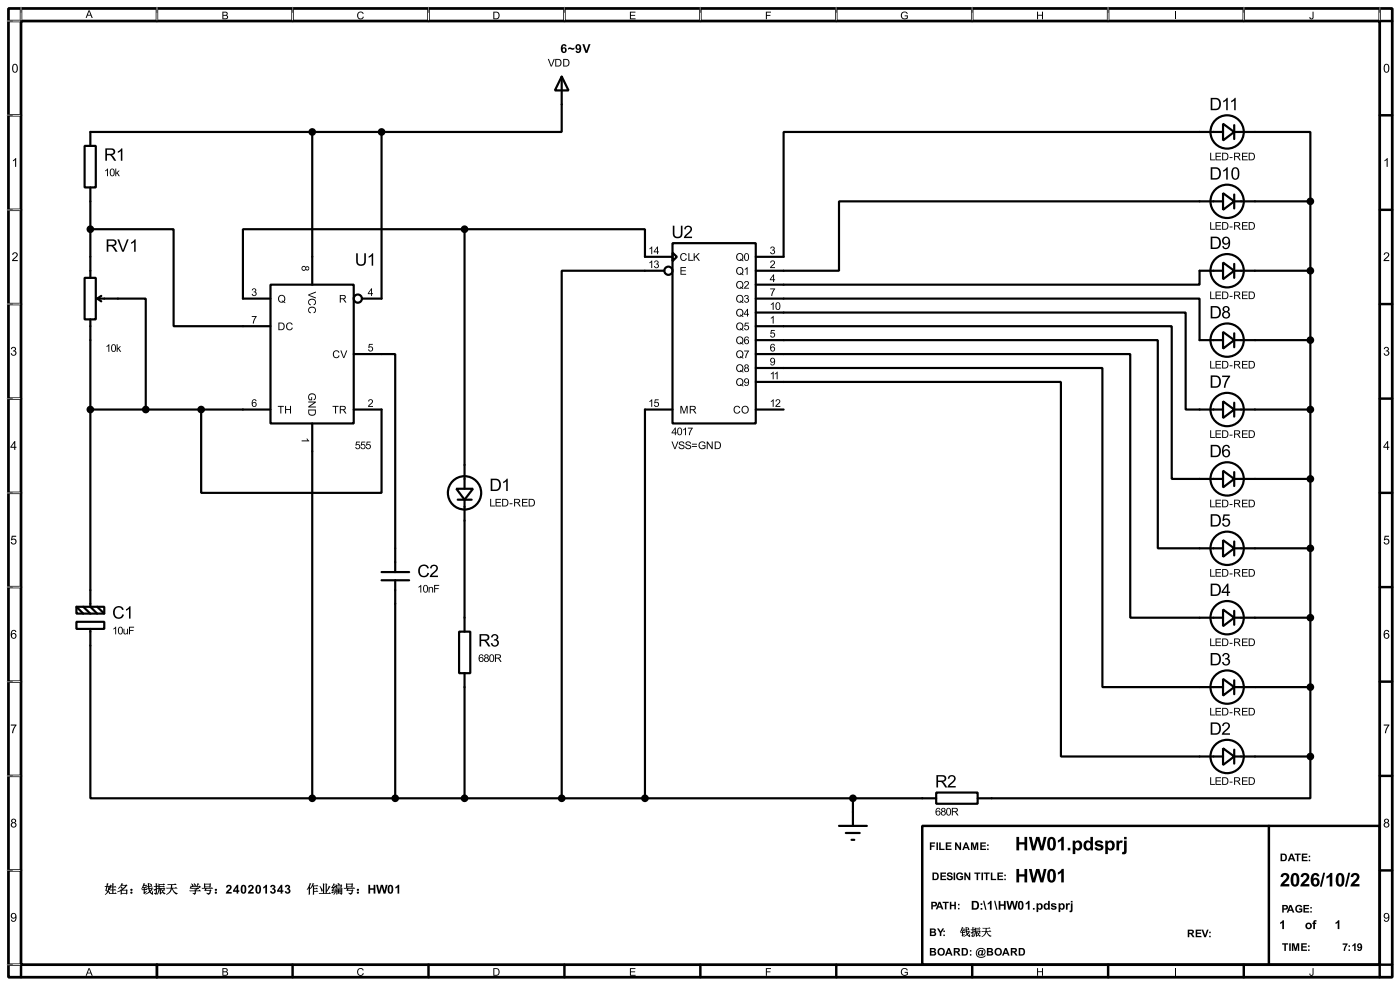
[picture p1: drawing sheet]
<svg xmlns="http://www.w3.org/2000/svg" width="256mm" height="180mm" viewBox="0 0 256 180" stroke-linecap="round" stroke-linejoin="round" font-family="sans-serif">
<path d="M1.6 1.6h253.5v177.3h-253.5zM3.9 3.9h248.9v172.7h-248.9z" fill="none" stroke="#000" stroke-width=".5"/>
<g fill="none" stroke="#000" stroke-width=".45">
<path d="M3.9 1.6v2.3h-2.3M28.8 1.6v2.3M53.6 1.6v2.3M78.5 1.6v2.3M103.4 1.6v2.3M128.3 1.6v2.3M153.2 1.6v2.3M178.1 1.6v2.3M203 1.6v2.3M227.9 1.6v2.3M252.8 1.6v2.3h2.3M1.6 21.1h2.3"/>
<path d="M1.6 38.4h2.3M252.8 21.1h2.3M252.8 38.4h2.3M1.6 55.7h2.3M252.8 55.7h2.3M1.6 73h2.3M252.8 73h2.3M1.6 90.2h2.3M252.8 90.2h2.3M1.6 107.5h2.3M252.8 107.5h2.3M1.6 124.8h2.3"/>
<path d="M252.8 124.8h2.3M1.6 142h2.3M1.6 159.3h2.3M169 151.2h83.8v25.4h-83.8zM232.5 151.2v25.4M252.8 142h2.3M252.8 159.3h2.3M1.6 176.6h2.3v2.3M28.8 176.6v2.3M53.6 176.6v2.3M78.5 176.6v2.3M103.4 176.6v2.3"/>
<path d="M128.3 176.6v2.3M153.2 176.6v2.3M178.1 176.6v2.3M203 176.6v2.3M227.9 176.6v2.3M255.1 176.6h-2.3v2.3"/>
</g>
<g fill="#000">
<path d="M2.5 11.8a.57 .57 0 0 1 .6 0 .57 .57 0 0 1 .2 .7 .58 .58 0 0 1-.6 .8 .58 .58 0 0 1-.5-.8zM2.5 11.9a.9 .9 0 0 0 .2 1.3 .83 .83 0 0 0 0-1.4z" fill-rule="evenodd"/>
<path d="M16.2 1.9h.2l.6 1.4h-.2l-.2-.4h-.6l-.1 .4h-.2zM16.3 2l-.2 .7h.5z" fill-rule="evenodd"/>
<path d="M40.7 2.1h.6a.35 .35 0 0 1 .4 .2 .35 .35 0 0 1-.2 .5 .39 .39 0 0 1 .3 .5 .39 .39 0 0 1-.5 .2h-.6zM40.9 2.3v.4h.3a.23 .23 0 0 0 .3-.2 .23 .23 0 0 0-.3-.2zM40.9 2.9v.5l.6-.1a.26 .26 0 0 0 0-.3 .26 .26 0 0 0-.3-.1z" fill-rule="evenodd"/>
<path d="M65.6 2.3l.3-.2h.4l.3 .4-.2 .1a.49 .49 0 0 0-.7-.2 .49 .49 0 0 0 0 .7 .42 .42 0 0 0 .4 .3 .42 .42 0 0 0 .4-.4l.1 .1a.67 .67 0 0 1-.9 .4 .67 .67 0 0 1-.2-1.1z" fill-rule="evenodd"/>
<path d="M90.4 2.1h.5a.7 .7 0 0 1 .6 .7 .7 .7 0 0 1-.6 .7h-.5zM90.6 2.3v1.1a.57 .57 0 0 0 .7-.6 .57 .57 0 0 0-.7-.5z" fill-rule="evenodd"/>
<path d="M100.4 10.8h.2l.4 1.2 .4-1.2h.2l-.5 1.4h-.2zM101.7 10.8h.5a.7 .7 0 0 1 .7 .7 .7 .7 0 0 1-.7 .7h-.5zM101.9 11v1a.57 .57 0 0 0 .8-.5 .57 .57 0 0 0-.8-.5zM103.2 10.8h.5a.7 .7 0 0 1 .6 .7 .7 .7 0 0 1-.6 .7h-.5zM103.4 11v1a.57 .57 0 0 0 .7-.5 .57 .57 0 0 0-.7-.5z" fill-rule="evenodd"/>
<path d="M102.9 8.3l.3-.2h.3l.3 .4h-.3l-.3-.2-.1 .5a.51 .51 0 0 1 .7 .2 .51 .51 0 0 1-.3 .7 .51 .51 0 0 1-.7-.3v-.8zM103.1 8.9a.27 .27 0 0 0 0 .4 .27 .27 0 0 0 .4 .1 .27 .27 0 0 0 0-.4 .27 .27 0 0 0-.4-.1zM104.1 8.8l.4-.1a.5 .5 0 0 0 .7 0v.3l-.2 .1-.6-.1-.3 .1zM105.6 8.2a.59 .59 0 0 1 .7 0 .59 .59 0 0 1 .2 .7 .56 .56 0 0 1-.3 .8 .56 .56 0 0 1-.8-.4h.3l.3 .1 .2-.4a.5 .5 0 0 1-.7-.1 .5 .5 0 0 1 .1-.7zM105.8 8.4a.27 .27 0 0 0-.1 .4 .27 .27 0 0 0 .4 0 .27 .27 0 0 0 0-.3 .27 .27 0 0 0-.3-.1zM106.7 8.1h.3l.4 1.2 .4-1.2h.4l-.6 1.6h-.3z" fill-rule="evenodd"/>
<path d="M115.4 2.1h1v.2h-.8v.4h.8v.2h-.8v.5h.8v.1h-1z" fill-rule="evenodd"/>
<path d="M140.3 2.1h.9v.2h-.7v.4h.6v.2h-.6v.6h-.2z" fill-rule="evenodd"/>
<path d="M165.2 2.3a.64 .64 0 0 1 1.1 .2l-.2 .1a.54 .54 0 0 0-.7-.2 .54 .54 0 0 0-.2 .8 .54 .54 0 0 0 .8 .1l.1-.1v-.2h-.4v-.2h.6v.5a.75 .75 0 0 1-1.1 .1 .75 .75 0 0 1 0-1.1z" fill-rule="evenodd"/>
<path d="M190 2.1h.2v.6h.7v-.6h.2v1.4h-.2v-.6h-.7v.6h-.2z" fill-rule="evenodd"/>
<path d="M215.3 2.1h.2v1.4h-.2z" fill-rule="evenodd"/>
<path d="M240.5 2.1h.1v1a.39 .39 0 0 1-.3 .5 .39 .39 0 0 1-.4-.5h.1l.1 .1a.21 .21 0 0 0 .2 .2 .21 .21 0 0 0 .2-.3z" fill-rule="evenodd"/>
<path d="M253.7 11.8a.57 .57 0 0 1 .7 0 .57 .57 0 0 1 .1 .7 .58 .58 0 0 1-.5 .8 .58 .58 0 0 1-.5-.8zM253.8 11.9a.9 .9 0 0 0 .2 1.3 .83 .83 0 0 0 0-1.4z" fill-rule="evenodd"/>
<path d="M2.4 29.3l.6-.4v1.6h-.2v-1.2l-.4 .2z" fill-rule="evenodd"/>
<path d="M19.3 27.2h1a.63 .63 0 0 1 .8 .5 .63 .63 0 0 1-.6 .7l.8 1h-.4l-.3-.5a.69 .69 0 0 0-.7-.5h-.3v1h-.3zM19.6 27.4v.8h.6a.39 .39 0 0 0 .6-.4 .39 .39 0 0 0-.5-.4zM21.6 27.7l.6-.6h.2v2.3h-.3v-1.8l-.5 .4z" fill-rule="evenodd"/>
<path d="M19.3 31.2l.5-.4v1.4h-.2v-1l-.3 .2zM20.3 30.9a.5 .5 0 0 1 .6 .1 .5 .5 0 0 1 .1 .6 .5 .5 0 0 1-.4 .7 .5 .5 0 0 1-.5-.7zM20.4 31.1a.78 .78 0 0 0 .2 1 .72 .72 0 0 0 0-1.1zM21.1 30.9h.2v.7l.4-.4h.2l-.4 .4 .5 .6h-.3l-.3-.5-.1 .5h-.2z" fill-rule="evenodd"/>
<path d="M221.7 28h.2v1.2h.7v.1h-.9zM222.7 28h1v.1h-.8v.4h.7v.2h-.7v.5h.8v.1h-1zM223.9 28h.5a.7 .7 0 0 1 .6 .6 .7 .7 0 0 1-.6 .7h-.5zM224.1 28.1v1.1a.57 .57 0 0 0 .8-.6 .57 .57 0 0 0-.8-.5zM225.3 28.8h.5v.1h-.5zM226.1 28h.6a.39 .39 0 0 1 .5 .3 .39 .39 0 0 1-.4 .4l.5 .6h-.2l-.4-.5-.2-.1h-.2v.6h-.2zM226.3 28.1v.5h.4a.24 .24 0 0 0 .3-.2 .24 .24 0 0 0-.3-.3zM227.5 28h1v.1h-.8v.4h.8v.2h-.8v.5h.9v.1h-1.1zM228.7 28h.5a.7 .7 0 0 1 .7 .6 .7 .7 0 0 1-.7 .7h-.5zM228.9 28.1v1.1a.57 .57 0 0 0 .8-.6 .57 .57 0 0 0-.8-.5z" fill-rule="evenodd"/>
<path d="M221.8 30.6h.8a1.13 1.13 0 0 1 1.1 1.1 1.13 1.13 0 0 1-1.1 1.2h-.8zM222.1 30.9v1.7h.5a.87 .87 0 0 0 .8-.9 .87 .87 0 0 0-.8-.8zM224.1 31.2l.6-.6h.2v2.3h-.3v-1.8l-.5 .3zM225.9 30.7a.81 .81 0 0 1 .9 .1 .81 .81 0 0 1 .2 1 .83 .83 0 0 1-.2 .9 .83 .83 0 0 1-.9 .1 1.7 1.7 0 0 1 0-2.1zM226 31l-.1 1.1a.48 .48 0 0 0 .6 .5 1.53 1.53 0 0 0 0-1.7z" fill-rule="evenodd"/>
<path d="M221.8 17.9h.8a1.13 1.13 0 0 1 1.1 1.1 1.13 1.13 0 0 1-1.1 1.2h-.8zM222.1 18.2v1.7h.5a.87 .87 0 0 0 .8-.9 .87 .87 0 0 0-.8-.8zM224.1 18.5l.6-.6h.2v2.3h-.3v-1.8l-.5 .3zM225.5 18.5l.7-.6h.2v2.3h-.3v-1.8l-.6 .3z" fill-rule="evenodd"/>
<path d="M253.6 29.3l.6-.4v1.6h-.2v-1.2l-.4 .2z" fill-rule="evenodd"/>
<path d="M2.4 46.3a.52 .52 0 0 1 .8 .1 .52 .52 0 0 1-.2 .7l-.5 .5h.8v.2h-1.1l.1-.4a.97 .97 0 0 0 .7-1h-.4l-.2 .3-.2-.1z" fill-rule="evenodd"/>
<path d="M19.5 43.8h1a.63 .63 0 0 1 .8 .5 .63 .63 0 0 1-.6 .7l.8 1.1h-.3l-.3-.5a.69 .69 0 0 0-.7-.5h-.4v1h-.3zM19.8 44.1v.7h.7a.39 .39 0 0 0 .5-.3 .39 .39 0 0 0-.4-.4zM21.5 43.8h.3l.7 2 .8-2h.3l-.9 2.3h-.3zM24 44.4l.7-.6h.2v2.3h-.3v-1.8l-.6 .3z" fill-rule="evenodd"/>
<path d="M46.3 52.9a.37 .37 0 0 1 .5-.1 .37 .37 0 0 1 0 .6 .44 .44 0 0 1 0 .8 .44 .44 0 0 1-.7-.4h.2a.28 .28 0 0 0 .3 .2 .28 .28 0 0 0 .2-.3 .28 .28 0 0 0-.4-.2l.1-.1a.24 .24 0 0 0 .3-.2 .24 .24 0 0 0-.3-.3 .24 .24 0 0 0-.2 .3l-.2-.1z" fill-rule="evenodd"/>
<path d="M46.1 57.8h.9l-.5 1.4h-.2l.1-.4 .4-.8h-.7z" fill-rule="evenodd"/>
<path d="M51.1 54.2a.71 .71 0 0 1 1 0 .71 .71 0 0 1 0 1l.2 .2-.1 .1-.3-.2a.72 .72 0 0 1-.9-.2 .72 .72 0 0 1 .1-.9zM51.3 54.3a.56 .56 0 0 0-.1 .6 .56 .56 0 0 0 .6 .3l-.2-.1 .1-.1 .2 .1a.54 .54 0 0 0 .1-.7 .54 .54 0 0 0-.7-.1z" fill-rule="evenodd"/>
<path d="M55.4 48.8l.4-.1 .2 .2a.35 .35 0 0 1 .5 0 .35 .35 0 0 1 0 .5 .35 .35 0 0 1-.5-.1 .43 .43 0 0 1-.7 .2 .43 .43 0 0 1 .1-.7zM56.1 49.1a.22 .22 0 0 0 .4 0 .22 .22 0 0 0-.4 0zM55.4 49.1a.28 .28 0 0 0 .5 0 .28 .28 0 0 0-.5 0z" fill-rule="evenodd"/>
<path d="M56.5 53.9l1.4-.5v.2l-1.3 .4 1.3 .4v.2l-1.4-.5zM56.7 54.8a.68 .68 0 0 1 1 0 .68 .68 0 0 1-.2 1.1l-.1-.2a.49 .49 0 0 0 .2-.7 .49 .49 0 0 0-.7-.1 .42 .42 0 0 0-.3 .4 .42 .42 0 0 0 .4 .4l-.1 .2-.4-.4v-.4zM56.7 56.3a.68 .68 0 0 1 1 0 .68 .68 0 0 1-.2 1l-.1-.2a.49 .49 0 0 0 .2-.7 .49 .49 0 0 0-.7 0 .42 .42 0 0 0-.3 .4 .42 .42 0 0 0 .4 .4l-.1 .2-.4-.4v-.4z" fill-rule="evenodd"/>
<path d="M62.2 54h.7a.39 .39 0 0 1 .5 .3 .39 .39 0 0 1-.4 .4l.5 .7h-.3l-.3-.6h-.3h-.2v.6h-.2zM62.4 54.1v.5h.4a.24 .24 0 0 0 .4-.2 .24 .24 0 0 0-.3-.3z" fill-rule="evenodd"/>
<path d="M65.2 46.4h.3v1.3a.6 .6 0 0 0 .6 .7 .6 .6 0 0 0 .6-.7v-1.3h.3v1.3a.9 .9 0 0 1-.9 1 .9 .9 0 0 1-.9-1zM67.5 46.9l.7-.5h.2v2.2h-.3v-1.7l-.6 .3z" fill-rule="evenodd"/>
<path d="M68 52.8h.2v.9h.1v.1h-.1v.4h-.2v-.4h-.6zM68 53l-.5 .7h.5z" fill-rule="evenodd"/>
<path d="M119 45.5l.5-.4v1.4h-.2v-1.1l-.3 .2zM120.4 45.1h.1v.9h.2v.2h-.2v.3h-.1v-.3h-.6zM120.4 45.4l-.5 .6h.5z" fill-rule="evenodd"/>
<path d="M119 48l.5-.3v1.4h-.2v-1.1l-.3 .2zM120 47.8a.37 .37 0 0 1 .5-.1 .37 .37 0 0 1 0 .6 .44 .44 0 0 1 0 .8 .44 .44 0 0 1-.7-.4h.2a.28 .28 0 0 0 .3 .2 .28 .28 0 0 0 .2-.3 .28 .28 0 0 0-.4-.2l.1-.1a.24 .24 0 0 0 .3-.2 .24 .24 0 0 0-.3-.3 .24 .24 0 0 0-.2 .3l-.2-.1z" fill-rule="evenodd"/>
<path d="M124.7 48.9h1v.2h-.9v.4h.8v.1h-.8v.5h.9v.2h-1z" fill-rule="evenodd"/>
<path d="M123.2 41.3h.3v1.3a.6 .6 0 0 0 .6 .7 .6 .6 0 0 0 .6-.7v-1.3h.3v1.3a.9 .9 0 0 1-.9 1 .9 .9 0 0 1-.9-1zM125.6 41.5a.74 .74 0 0 1 1.1 .1 .74 .74 0 0 1-.4 1.1l-.6 .6h1.1v.3h-1.5a2.58 2.58 0 0 1 1.1-1.3 .43 .43 0 0 0-.2-.8 .43 .43 0 0 0-.6 .5h-.3z" fill-rule="evenodd"/>
<path d="M124.8 46.5l.3-.2h.3l.4 .4-.2 .1a.49 .49 0 0 0-.7-.2 .49 .49 0 0 0-.1 .7 .42 .42 0 0 0 .5 .3 .42 .42 0 0 0 .3-.4l.2 .1a.67 .67 0 0 1-.9 .4 .67 .67 0 0 1-.2-1.1zM126.1 46.3h.2v1.3h.7v.1h-.9zM127.1 46.3h.2v.7l.6-.7h.3l-.6 .6 .6 .8h-.2l-.5-.7-.2 .2v.5h-.2z" fill-rule="evenodd"/>
<path d="M135 46.5a.71 .71 0 0 1 1.1 .1 .71 .71 0 0 1-.1 1l.2 .1v.1l-.3-.1a.72 .72 0 0 1-1-.3 .72 .72 0 0 1 .1-.9zM135.2 46.6a.56 .56 0 0 0-.1 .7 .56 .56 0 0 0 .6 .3l-.2-.1 .1-.2 .2 .2a.54 .54 0 0 0 .1-.8 .54 .54 0 0 0-.7-.1zM136.5 46.4a.5 .5 0 0 1 .6 .1 .5 .5 0 0 1 .1 .5 .5 .5 0 0 1-.4 .8 .5 .5 0 0 1-.5-.8zM136.6 46.6a.78 .78 0 0 0 .2 1 .72 .72 0 0 0 0-1.1z" fill-rule="evenodd"/>
<path d="M135 49.1a.71 .71 0 0 1 1.1 0 .71 .71 0 0 1-.1 1l.2 .2v.1l-.3-.2a.72 .72 0 0 1-1-.2 .72 .72 0 0 1 .1-.9zM135.2 49.2a.56 .56 0 0 0-.1 .6 .56 .56 0 0 0 .6 .3l-.2-.1 .1-.1 .2 .1a.54 .54 0 0 0 .1-.7 .54 .54 0 0 0-.7-.1zM136.4 49.2l.6-.3v1.4h-.2v-1.1l-.4 .2z" fill-rule="evenodd"/>
<path d="M135 51.6a.71 .71 0 0 1 1.1 .1 .71 .71 0 0 1-.1 1l.2 .1v.1l-.3-.1a.72 .72 0 0 1-1-.3 .72 .72 0 0 1 .1-.9zM135.2 51.7a.56 .56 0 0 0-.1 .7 .56 .56 0 0 0 .6 .3l-.2-.1 .1-.2 .2 .2a.54 .54 0 0 0 .1-.8 .54 .54 0 0 0-.7-.1zM136.5 51.5a.48 .48 0 0 1 .7 .2 .48 .48 0 0 1-.4 .7l-.3 .3h.7v.1h-.9l.6-.8a.27 .27 0 0 0 0-.4 .27 .27 0 0 0-.4 .3l-.2-.1z" fill-rule="evenodd"/>
<path d="M135 54.2a.71 .71 0 0 1 1.1 0 .71 .71 0 0 1-.1 1l.2 .2v.1l-.3-.2a.72 .72 0 0 1-1-.2 .72 .72 0 0 1 .1-.9zM135.2 54.3a.56 .56 0 0 0-.1 .6 .56 .56 0 0 0 .6 .3l-.2-.1 .1-.1 .2 .1a.54 .54 0 0 0 .1-.7 .54 .54 0 0 0-.7-.1zM136.5 54.1a.37 .37 0 0 1 .5 0 .37 .37 0 0 1 0 .5 .44 .44 0 0 1 0 .8 .44 .44 0 0 1-.7-.4h.2a.28 .28 0 0 0 .3 .2 .28 .28 0 0 0 .2-.3 .28 .28 0 0 0-.4-.2l.1-.1a.24 .24 0 0 0 .3-.2 .24 .24 0 0 0-.3-.3 .24 .24 0 0 0-.2 .3l-.2-.1z" fill-rule="evenodd"/>
<path d="M135 56.7a.71 .71 0 0 1 1.1 .1 .71 .71 0 0 1-.1 1l.2 .1v.1l-.3-.1a.72 .72 0 0 1-1-.3 .72 .72 0 0 1 .1-.9zM135.2 56.8a.56 .56 0 0 0-.1 .7 .56 .56 0 0 0 .6 .3l-.2-.1 .1-.2 .2 .2a.54 .54 0 0 0 .1-.8 .54 .54 0 0 0-.7-.1zM136.9 56.5h.1v.9h.2v.2h-.2v.3h-.1v-.3h-.6zM136.9 56.8l-.5 .6h.5z" fill-rule="evenodd"/>
<path d="M141.2 45.2a.37 .37 0 0 1 .6 0 .37 .37 0 0 1-.1 .6 .44 .44 0 0 1 0 .7 .44 .44 0 0 1-.6-.4h.2a.28 .28 0 0 0 .3 .3 .28 .28 0 0 0 .2-.4 .28 .28 0 0 0-.4-.1v-.2a.24 .24 0 0 0 .3-.2 .24 .24 0 0 0-.2-.3 .24 .24 0 0 0-.2 .3h-.2z" fill-rule="evenodd"/>
<path d="M141.1 52.8h.9l-.5 1.4h-.2l.1-.4 .4-.8h-.7z" fill-rule="evenodd"/>
<path d="M141.7 50.2h.1v.9h.2v.2h-.2v.3h-.2v-.3h-.6zM141.6 50.5l-.4 .6h.4z" fill-rule="evenodd"/>
<path d="M141.2 55.7l.5-.4v1.4h-.1v-1.1l-.4 .2zM142.3 55.4a.5 .5 0 0 1 .5 .1 .5 .5 0 0 1 .2 .5 .5 .5 0 0 1-.5 .7 .5 .5 0 0 1-.4-.7zM142.3 55.6a.78 .78 0 0 0 .2 1 .72 .72 0 0 0 0-1.1z" fill-rule="evenodd"/>
<path d="M141.2 58.2l.5-.4v1.4h-.1v-1.1l-.4 .2z" fill-rule="evenodd"/>
<path d="M141.2 47.8a.48 .48 0 0 1 .8 .2 .48 .48 0 0 1-.4 .6l-.3 .3h.7v.2h-.9l.6-.8a.27 .27 0 0 0-.1-.5 .27 .27 0 0 0-.3 .3h-.2z" fill-rule="evenodd"/>
<path d="M221.7 53.4h.2v1.2h.7v.1h-.9zM222.7 53.4h1v.1h-.8v.4h.7v.2h-.7v.5h.8v.1h-1zM223.9 53.4h.5a.7 .7 0 0 1 .6 .6 .7 .7 0 0 1-.6 .7h-.5zM224.1 53.5v1.1a.57 .57 0 0 0 .8-.6 .57 .57 0 0 0-.8-.5zM225.3 54.2h.5v.1h-.5zM226.1 53.4h.6a.39 .39 0 0 1 .5 .3 .39 .39 0 0 1-.4 .4l.5 .6h-.2l-.4-.5-.2-.1h-.2v.6h-.2zM226.3 53.5v.5h.4a.24 .24 0 0 0 .3-.2 .24 .24 0 0 0-.3-.3zM227.5 53.4h1v.1h-.8v.4h.8v.2h-.8v.5h.9v.1h-1.1zM228.7 53.4h.5a.7 .7 0 0 1 .7 .6 .7 .7 0 0 1-.7 .7h-.5zM228.9 53.5v1.1a.57 .57 0 0 0 .8-.6 .57 .57 0 0 0-.8-.5z" fill-rule="evenodd"/>
<path d="M221.7 40.7h.2v1.2h.7v.1h-.9zM222.7 40.7h1v.1h-.8v.4h.7v.2h-.7v.5h.8v.1h-1zM223.9 40.7h.5a.7 .7 0 0 1 .6 .6 .7 .7 0 0 1-.6 .7h-.5zM224.1 40.8v1.1a.57 .57 0 0 0 .8-.6 .57 .57 0 0 0-.8-.5zM225.3 41.5h.5v.1h-.5zM226.1 40.7h.6a.39 .39 0 0 1 .5 .3 .39 .39 0 0 1-.4 .4l.5 .6h-.2l-.4-.5-.2-.1h-.2v.6h-.2zM226.3 40.8v.5h.4a.24 .24 0 0 0 .3-.2 .24 .24 0 0 0-.3-.3zM227.5 40.7h1v.1h-.8v.4h.8v.2h-.8v.5h.9v.1h-1.1zM228.7 40.7h.5a.7 .7 0 0 1 .7 .6 .7 .7 0 0 1-.7 .7h-.5zM228.9 40.8v1.1a.57 .57 0 0 0 .8-.6 .57 .57 0 0 0-.8-.5z" fill-rule="evenodd"/>
<path d="M221.8 56h.8a1.13 1.13 0 0 1 1.1 1.1 1.13 1.13 0 0 1-1.1 1.2h-.8zM222.1 56.3v1.7h.5a.87 .87 0 0 0 .8-.9 .87 .87 0 0 0-.8-.8zM224.1 56.2a.6 .6 0 0 1 1-.1 .6 .6 0 0 1-.2 .9 .67 .67 0 0 1 .2 1.1 .67 .67 0 0 1-1 0 .67 .67 0 0 1 .2-1.1l-.3-.3zM224.2 56.6a.4 .4 0 0 0 .8 0 .4 .4 0 0 0-.8 0zM224.2 57.6a.46 .46 0 0 0 .9 0 .46 .46 0 0 0-.9 0z" fill-rule="evenodd"/>
<path d="M221.8 43.3h.8a1.13 1.13 0 0 1 1.1 1.1 1.13 1.13 0 0 1-1.1 1.2h-.8zM222.1 43.6v1.7h.5a.87 .87 0 0 0 .8-.9 .87 .87 0 0 0-.8-.8zM224.1 43.5a.81 .81 0 0 1 .9 0 .81 .81 0 0 1 .4 .9 .86 .86 0 0 1-.3 1 .86 .86 0 0 1-1 .1l-.2-.5h.3a.47 .47 0 0 0 .6 .3 .47 .47 0 0 0 .3-.6v-.2a.71 .71 0 0 1-1.1 .1 .71 .71 0 0 1 .1-1.1zM224.1 44a.48 .48 0 0 0 .9 0 .48 .48 0 0 0-.9 0z" fill-rule="evenodd"/>
<path d="M253.6 46.3a.52 .52 0 0 1 .8 .1 .52 .52 0 0 1-.2 .7l-.5 .5h.8v.2h-1.1l.2-.4a.97 .97 0 0 0 .6-1h-.3l-.2 .3-.2-.1z" fill-rule="evenodd"/>
<path d="M2.2 63.6a.43 .43 0 0 1 .6 0 .43 .43 0 0 1-.1 .6 .5 .5 0 0 1 0 .9 .5 .5 0 0 1-.7-.4l.2-.1a.32 .32 0 0 0 .3 .3 .32 .32 0 0 0 .3-.4 .32 .32 0 0 0-.4-.2v-.1a.28 .28 0 0 0 .3-.3 .28 .28 0 0 0-.2-.3 .28 .28 0 0 0-.3 .3h-.2z" fill-rule="evenodd"/>
<path d="M19.5 63.3l.5-.3v1.4h-.1v-1.1l-.4 .2zM20.6 63.1a.5 .5 0 0 1 .5 0 .5 .5 0 0 1 .2 .6 .5 .5 0 0 1-.5 .7 .5 .5 0 0 1-.4-.7zM20.6 63.2a.78 .78 0 0 0 .2 1.1 .72 .72 0 0 0 0-1.2zM21.4 63h.1v.8l.4-.4h.3l-.4 .4 .4 .6h-.2l-.3-.5-.2 .5h-.1z" fill-rule="evenodd"/>
<path d="M46.3 73.2l.4-.1 .3 .3h-.2a.28 .28 0 0 0-.3-.2 .28 .28 0 0 0-.2 .4v.1a.45 .45 0 0 1 .7 .2 .45 .45 0 0 1-.4 .6 .45 .45 0 0 1-.5-.5zM46.3 74a.3 .3 0 0 0 .6 0 .3 .3 0 0 0-.6 0z" fill-rule="evenodd"/>
<path d="M51 59h.5a.7 .7 0 0 1 .7 .7 .7 .7 0 0 1-.7 .7h-.5zM51.2 59.2v1.1a.57 .57 0 0 0 .8-.6 .57 .57 0 0 0-.8-.5zM52.6 59.2l.3-.2h.4l.3 .4-.2 .1a.49 .49 0 0 0-.7-.2 .49 .49 0 0 0-.1 .7 .42 .42 0 0 0 .5 .3 .42 .42 0 0 0 .4-.4l.1 .1a.67 .67 0 0 1-.9 .4 .67 .67 0 0 1-.2-1.1z" fill-rule="evenodd"/>
<path d="M50.9 74.3h1.1v.2h-.5v1.2h-.1v-1.2h-.5zM52.2 74.3h.2v.6h.7v-.6h.2v1.4h-.2v-.7h-.7v.7h-.2z" fill-rule="evenodd"/>
<path d="M56.6 72.2a.7 .7 0 0 1 1.1 0 .7 .7 0 0 1-.2 1l-.1-.1a.55 .55 0 0 0 .1-.8 .55 .55 0 0 0-.8 0 .55 .55 0 0 0 .1 .8h.2v-.4h.2v.6h-.5l-.3-.6zM56.5 73.5h1.4v.2l-1.1 .7h1.1v.2h-1.4v-.2l1.1-.7h-1.1zM56.5 74.9h1.4v.5a.7 .7 0 0 1-.7 .7 .7 .7 0 0 1-.7-.7zM56.6 75.1a.57 .57 0 0 0 .6 .8 .57 .57 0 0 0 .5-.8z" fill-rule="evenodd"/>
<path d="M60.9 74.3h1.1v.2h-.4v1.2h-.2v-1.2h-.5zM62.2 74.3h.7a.39 .39 0 0 1 .5 .3 .39 .39 0 0 1-.4 .4l.5 .7h-.3l-.3-.6h-.3h-.2v.6h-.2zM62.4 74.4v.5h.4a.24 .24 0 0 0 .4-.2 .24 .24 0 0 0-.3-.3z" fill-rule="evenodd"/>
<path d="M61.2 64.3l.3-.2h.3l.4 .4-.2 .1a.49 .49 0 0 0-.7-.2 .49 .49 0 0 0-.1 .7 .42 .42 0 0 0 .5 .3 .42 .42 0 0 0 .3-.4l.2 .1a.67 .67 0 0 1-1 .4 .67 .67 0 0 1-.1-1.1zM62.3 64.1h.2l.5 1.3 .4-1.3h.2l-.5 1.4h-.2z" fill-rule="evenodd"/>
<path d="M67.6 62.9h.7v.2h-.6v.4a.46 .46 0 0 1 .6 .2 .46 .46 0 0 1-.3 .6 .46 .46 0 0 1-.6-.4h.2a.29 .29 0 0 0 .5 .2 .29 .29 0 0 0 0-.5 .29 .29 0 0 0-.5 .1h-.1z" fill-rule="evenodd"/>
<path d="M67.6 73.2a.48 .48 0 0 1 .7 .2 .48 .48 0 0 1-.4 .6l-.3 .3h.7v.2h-.9l.7-.8a.27 .27 0 0 0-.1-.5 .27 .27 0 0 0-.4 .3h-.2z" fill-rule="evenodd"/>
<path d="M119 73.4l.5-.3v1.4h-.2v-1.1l-.3 .2zM120 73.1h.7v.2h-.6l-.1 .3a.46 .46 0 0 1 .7 .3 .46 .46 0 0 1-.3 .6 .46 .46 0 0 1-.6-.4h.2a.29 .29 0 0 0 .4 .1 .29 .29 0 0 0 .1-.5 .29 .29 0 0 0-.5 .1h-.2z" fill-rule="evenodd"/>
<path d="M123.7 78.3h.1v.9h.2v.1h-.2v.3h-.2v-.3h-.6zM123.6 78.5l-.4 .7h.4zM124.3 78.3a.5 .5 0 0 1 .5 .1 .5 .5 0 0 1 .2 .6 .5 .5 0 0 1-.5 .7 .5 .5 0 0 1-.4-.7zM124.3 78.5a.78 .78 0 0 0 .2 1 .72 .72 0 0 0 0-1.1zM125.2 78.6l.5-.4v1.4h-.2v-1l-.3 .2zM126 78.3h.9l-.5 1.3h-.2l.1-.4 .4-.8h-.7z" fill-rule="evenodd"/>
<path d="M124.6 74.3h.3l.4 1.2 .4-1.2h.3v1.4h-.2v-1.2l-.4 1.2h-.2l-.4-1.2v1.2h-.2zM126.4 74.3h.6a.39 .39 0 0 1 .5 .3 .39 .39 0 0 1-.4 .4l.5 .7h-.3l-.3-.6h-.2h-.3v.6h-.1zM126.5 74.4v.5h.4a.24 .24 0 0 0 .4-.2 .24 .24 0 0 0-.3-.3z" fill-rule="evenodd"/>
<path d="M134.6 74.4l.3-.1h.3l.4 .4h-.2a.49 .49 0 0 0-.7-.2 .49 .49 0 0 0-.1 .8 .42 .42 0 0 0 .5 .2 .42 .42 0 0 0 .3-.3h.2a.67 .67 0 0 1-.9 .4 .67 .67 0 0 1-.2-1zM135.8 75a.7 .7 0 0 1 1.4 0 .7 .7 0 0 1-1.4 0zM136.2 74.6a.55 .55 0 0 0-.1 .8 .55 .55 0 0 0 .9-.1 .55 .55 0 0 0-.2-.8l-.3-.1z" fill-rule="evenodd"/>
<path d="M135 59.2a.71 .71 0 0 1 1.1 .1 .71 .71 0 0 1-.1 1l.2 .1v.1l-.3-.1a.72 .72 0 0 1-1-.3 .72 .72 0 0 1 .1-.9zM135.2 59.3a.56 .56 0 0 0-.1 .7 .56 .56 0 0 0 .6 .3l-.2-.1 .1-.2 .2 .2a.54 .54 0 0 0 .1-.8 .54 .54 0 0 0-.7-.1zM136.5 59.1h.7v.1h-.6l-.1 .4a.46 .46 0 0 1 .7 .2 .46 .46 0 0 1-.3 .6 .46 .46 0 0 1-.6-.3l.2-.1a.29 .29 0 0 0 .4 .2 .29 .29 0 0 0 .1-.5 .29 .29 0 0 0-.5 .1h-.2z" fill-rule="evenodd"/>
<path d="M135 61.8a.71 .71 0 0 1 1.1 0 .71 .71 0 0 1-.1 1l.2 .2v.1l-.3-.2a.72 .72 0 0 1-1-.2 .72 .72 0 0 1 .1-.9zM135.2 61.9a.56 .56 0 0 0-.1 .6 .56 .56 0 0 0 .6 .3l-.2-.1 .1-.1 .2 .1a.54 .54 0 0 0 .1-.7 .54 .54 0 0 0-.7-.1zM136.5 61.7l.4-.1 .3 .3h-.2a.28 .28 0 0 0-.3-.2 .28 .28 0 0 0-.2 .4v.2a.45 .45 0 0 1 .7 .1 .45 .45 0 0 1-.4 .6 .45 .45 0 0 1-.5-.5zM136.5 62.6a.3 .3 0 0 0 .6 0 .3 .3 0 0 0-.6 0z" fill-rule="evenodd"/>
<path d="M135 64.3a.71 .71 0 0 1 1.1 .1 .71 .71 0 0 1-.1 1l.2 .1v.1l-.3-.1a.72 .72 0 0 1-1-.3 .72 .72 0 0 1 .1-.9zM135.2 64.4a.56 .56 0 0 0-.1 .7 .56 .56 0 0 0 .6 .3l-.2-.1 .1-.2 .2 .2a.54 .54 0 0 0 .1-.8 .54 .54 0 0 0-.7-.1zM136.3 64.2h.9l-.5 1.3h-.2l.1-.4 .4-.8h-.7z" fill-rule="evenodd"/>
<path d="M135 66.9a.71 .71 0 0 1 1.1 0 .71 .71 0 0 1-.1 1l.2 .2v.1l-.3-.2a.72 .72 0 0 1-1-.2 .72 .72 0 0 1 .1-.9zM135.2 67a.56 .56 0 0 0-.1 .6 .56 .56 0 0 0 .6 .3l-.2-.1 .1-.1 .2 .1a.54 .54 0 0 0 .1-.7 .54 .54 0 0 0-.7-.1zM136.5 66.8a.37 .37 0 0 1 .6-.1 .37 .37 0 0 1-.1 .6 .41 .41 0 0 1 .1 .7 .41 .41 0 0 1-.7 0 .41 .41 0 0 1 .2-.7l-.2-.2zM136.5 67a.25 .25 0 0 0 .5 0 .25 .25 0 0 0-.5 0zM136.5 67.7a.28 .28 0 0 0 .5 0 .28 .28 0 0 0-.5 0z" fill-rule="evenodd"/>
<path d="M135 69.4a.71 .71 0 0 1 1.1 .1 .71 .71 0 0 1-.1 1l.2 .1v.1l-.3-.1a.72 .72 0 0 1-1-.3 .72 .72 0 0 1 .1-.9zM135.2 69.5a.56 .56 0 0 0-.1 .7 .56 .56 0 0 0 .6 .3l-.2-.1 .1-.2 .2 .2a.54 .54 0 0 0 .1-.8 .54 .54 0 0 0-.7-.1zM136.4 69.4a.5 .5 0 0 1 .6-.1 .5 .5 0 0 1 .2 .6 .49 .49 0 0 1-.2 .7 .49 .49 0 0 1-.7-.3h.2a.32 .32 0 0 0 .4 .1 .32 .32 0 0 0 .2-.4 .44 .44 0 0 1-.7 0 .44 .44 0 0 1 0-.6zM136.4 69.7a.3 .3 0 0 0 .6 0 .3 .3 0 0 0-.6 0z" fill-rule="evenodd"/>
<path d="M141.2 60.4h.7v.2h-.5l-.1 .3a.46 .46 0 0 1 .7 .3 .46 .46 0 0 1-.3 .6 .46 .46 0 0 1-.6-.4h.2a.29 .29 0 0 0 .4 .1 .29 .29 0 0 0 0-.5 .29 .29 0 0 0-.4 .1h-.2z" fill-rule="evenodd"/>
<path d="M141.2 65.6a.5 .5 0 0 1 .6 0 .5 .5 0 0 1 .2 .5 .49 .49 0 0 1-.2 .7 .49 .49 0 0 1-.7-.3h.2a.32 .32 0 0 0 .4 .2 .32 .32 0 0 0 .1-.5 .44 .44 0 0 1-.6 .1 .44 .44 0 0 1 0-.7zM141.2 65.9a.3 .3 0 0 0 .6 0 .3 .3 0 0 0-.6 0z" fill-rule="evenodd"/>
<path d="M141.2 73.4l.5-.3v1.4h-.1v-1.1l-.4 .2zM142.2 73.2a.48 .48 0 0 1 .7 .2 .48 .48 0 0 1-.4 .6l-.2 .3h.7v.2h-1l.7-.8a.27 .27 0 0 0-.1-.5 .27 .27 0 0 0-.4 .3h-.1z" fill-rule="evenodd"/>
<path d="M141.2 68.4l.5-.4v1.4h-.1v-1.1l-.4 .2zM141.9 68.4l.6-.4v1.4h-.2v-1.1l-.4 .2z" fill-rule="evenodd"/>
<path d="M141.2 63.1l.5-.2 .3 .4h-.2a.28 .28 0 0 0-.3-.2 .28 .28 0 0 0-.2 .3l-.1 .2a.45 .45 0 0 1 .7 .2 .45 .45 0 0 1-.3 .6 .45 .45 0 0 1-.5-.5zM141.3 63.9a.3 .3 0 0 0 .6 0 .3 .3 0 0 0-.6 0z" fill-rule="evenodd"/>
<path d="M221.7 66.1h.2v1.2h.7v.1h-.9zM222.7 66.1h1v.1h-.8v.4h.7v.2h-.7v.5h.8v.1h-1zM223.9 66.1h.5a.7 .7 0 0 1 .6 .6 .7 .7 0 0 1-.6 .7h-.5zM224.1 66.2v1.1a.57 .57 0 0 0 .8-.6 .57 .57 0 0 0-.8-.5zM225.3 66.9h.5v.1h-.5zM226.1 66.1h.6a.39 .39 0 0 1 .5 .3 .39 .39 0 0 1-.4 .4l.5 .6h-.2l-.4-.5-.2-.1h-.2v.6h-.2zM226.3 66.2v.5h.4a.24 .24 0 0 0 .3-.2 .24 .24 0 0 0-.3-.3zM227.5 66.1h1v.1h-.8v.4h.8v.2h-.8v.5h.9v.1h-1.1zM228.7 66.1h.5a.7 .7 0 0 1 .7 .6 .7 .7 0 0 1-.7 .7h-.5zM228.9 66.2v1.1a.57 .57 0 0 0 .8-.6 .57 .57 0 0 0-.8-.5z" fill-rule="evenodd"/>
<path d="M221.8 68.7h.8a1.13 1.13 0 0 1 1.1 1.1 1.13 1.13 0 0 1-1.1 1.2h-.8zM222.1 69v1.7h.5a.87 .87 0 0 0 .8-.9 .87 .87 0 0 0-.8-.8zM223.9 68.7h1.5v.3a3.5 3.5 0 0 0-.9 2h-.3v-.2a3.5 3.5 0 0 1 .8-1.8h-1.1z" fill-rule="evenodd"/>
<path d="M253.7 63.6a.43 .43 0 0 1 .6 0 .43 .43 0 0 1-.1 .6 .5 .5 0 0 1 0 .9 .5 .5 0 0 1-.7-.4l.2-.1a.32 .32 0 0 0 .3 .3 .32 .32 0 0 0 .3-.4 .32 .32 0 0 0-.4-.2v-.1a.28 .28 0 0 0 .3-.3 .28 .28 0 0 0-.2-.3 .28 .28 0 0 0-.3 .3h-.2z" fill-rule="evenodd"/>
<path d="M2.2 98.1h.8v.1h-.7l-.1 .5a.53 .53 0 0 1 .8 .2 .53 .53 0 0 1-.4 .7 .53 .53 0 0 1-.6-.4h.2a.35 .35 0 0 0 .5 .2 .35 .35 0 0 0 .1-.6 .35 .35 0 0 0-.6 0l-.2 .1z" fill-rule="evenodd"/>
<path d="M2.6 80.7h.2v1.1h.2v.1h-.2v.4h-.2v-.4h-.7v-.1zM2.6 81l-.5 .8h.5z" fill-rule="evenodd"/>
<path d="M55.3 80.6h1l-.2-.3h.2l.4 .5h-1.4z" fill-rule="evenodd"/>
<path d="M65.2 80.8h.7v.2h-.5l-.1 .4a.46 .46 0 0 1 .7 .2 .46 .46 0 0 1-.3 .6 .46 .46 0 0 1-.6-.4h.2a.29 .29 0 0 0 .4 .1 .29 .29 0 0 0 0-.4 .29 .29 0 0 0-.4 .1l-.2-.1zM66.2 80.8h.7v.2h-.5l-.1 .4a.46 .46 0 0 1 .6 .2 .46 .46 0 0 1-.3 .6 .46 .46 0 0 1-.5-.4h.1a.29 .29 0 0 0 .5 .1 .29 .29 0 0 0 0-.4 .29 .29 0 0 0-.5 .1l-.1-.1zM67.2 80.8h.7v.2h-.6v.4a.46 .46 0 0 1 .6 .2 .46 .46 0 0 1-.3 .6 .46 .46 0 0 1-.6-.4h.2a.29 .29 0 0 0 .4 .1 .29 .29 0 0 0 .1-.4 .29 .29 0 0 0-.5 .1l-.1-.1z" fill-rule="evenodd"/>
<path d="M89.8 91.3h.2v1.2h.7v.2h-.9zM90.8 91.3h1v.2h-.8v.4h.7v.2h-.7v.4h.8v.2h-1zM92 91.3h.5a.7 .7 0 0 1 .6 .7 .7 .7 0 0 1-.6 .7h-.5zM92.2 91.5v1a.57 .57 0 0 0 .8-.5 .57 .57 0 0 0-.8-.5zM93.4 92.1h.5v.2h-.5zM94.2 91.3h.6a.39 .39 0 0 1 .5 .3 .39 .39 0 0 1-.4 .5l.5 .6h-.2l-.4-.5-.2-.1h-.2v.6h-.2zM94.4 91.5v.4h.4a.24 .24 0 0 0 .3-.2 .24 .24 0 0 0-.3-.2zM95.6 91.3h1v.2h-.8v.4h.8v.2h-.8v.4h.9v.2h-1.1zM96.8 91.3h.5a.7 .7 0 0 1 .7 .7 .7 .7 0 0 1-.7 .7h-.5zM97 91.5v1a.57 .57 0 0 0 .8-.5 .57 .57 0 0 0-.8-.5z" fill-rule="evenodd"/>
<path d="M89.9 87.6h.8a1.13 1.13 0 0 1 1.1 1.1 1.13 1.13 0 0 1-1.1 1.2h-.8zM90.2 87.9v1.7h.5a.87 .87 0 0 0 .8-.9 .87 .87 0 0 0-.8-.8zM92.2 88.2l.6-.6h.2v2.3h-.3v-1.8l-.5 .3z" fill-rule="evenodd"/>
<path d="M123 80.8h.2l.4 1.2 .5-1.2h.2l-.6 1.4h-.2zM124.5 80.9a.55 .55 0 0 1 .9 .3h-.2a.31 .31 0 0 0-.3-.3 .31 .31 0 0 0-.3 .4 .72 .72 0 0 1 .8 .6 .59 .59 0 0 1-.6 .3 .59 .59 0 0 1-.5-.5h.2a.34 .34 0 0 0 .4 .4 .34 .34 0 0 0 .2-.4v-.1a.52 .52 0 0 1-.6-.1 .52 .52 0 0 1-.1-.5zM125.7 80.9a.55 .55 0 0 1 .9 .3h-.2a.31 .31 0 0 0-.3-.3 .31 .31 0 0 0-.3 .4 .72 .72 0 0 1 .8 .6 .59 .59 0 0 1-.6 .3 .59 .59 0 0 1-.5-.5h.2a.34 .34 0 0 0 .4 .4 .34 .34 0 0 0 .3-.4l-.1-.1a.52 .52 0 0 1-.5-.1 .52 .52 0 0 1-.2-.5zM126.8 81.2h.9v.2h-.9zM126.8 81.6h.9v.2h-.9zM128.2 81a.64 .64 0 0 1 1 .2h-.1a.54 .54 0 0 0-.8-.1 .54 .54 0 0 0-.1 .7 .54 .54 0 0 0 .7 .2l.2-.1v-.3h-.4v-.1h.5v.5a.75 .75 0 0 1-1 0 .75 .75 0 0 1 0-1zM129.5 80.8h.2l.7 1.1v-1.1h.2v1.4h-.2l-.8-1.1v1.1h-.1zM130.9 80.8h.5a.7 .7 0 0 1 .7 .7 .7 .7 0 0 1-.7 .7h-.5zM131.1 81v1a.57 .57 0 0 0 .8-.5 .57 .57 0 0 0-.8-.5z" fill-rule="evenodd"/>
<path d="M221.7 91.5h.2v1.2h.7v.1h-.9zM222.7 91.5h1v.1h-.8v.4h.7v.2h-.7v.5h.8v.1h-1zM223.9 91.5h.5a.7 .7 0 0 1 .6 .6 .7 .7 0 0 1-.6 .7h-.5zM224.1 91.6v1.1a.57 .57 0 0 0 .8-.6 .57 .57 0 0 0-.8-.5zM225.3 92.3h.5v.1h-.5zM226.1 91.5h.6a.39 .39 0 0 1 .5 .3 .39 .39 0 0 1-.4 .4l.5 .6h-.2l-.4-.5-.2-.1h-.2v.6h-.2zM226.3 91.6v.5h.4a.24 .24 0 0 0 .3-.2 .24 .24 0 0 0-.3-.3zM227.5 91.5h1v.1h-.8v.4h.8v.2h-.8v.5h.9v.1h-1.1zM228.7 91.5h.5a.7 .7 0 0 1 .7 .6 .7 .7 0 0 1-.7 .7h-.5zM228.9 91.6v1.1a.57 .57 0 0 0 .8-.6 .57 .57 0 0 0-.8-.5z" fill-rule="evenodd"/>
<path d="M221.7 78.8h.2v1.2h.7v.1h-.9zM222.7 78.8h1v.1h-.8v.4h.7v.2h-.7v.5h.8v.1h-1zM223.9 78.8h.5a.7 .7 0 0 1 .6 .6 .7 .7 0 0 1-.6 .7h-.5zM224.1 78.9v1.1a.57 .57 0 0 0 .8-.6 .57 .57 0 0 0-.8-.5zM225.3 79.6h.5v.1h-.5zM226.1 78.8h.6a.39 .39 0 0 1 .5 .3 .39 .39 0 0 1-.4 .4l.5 .6h-.2l-.4-.5-.2-.1h-.2v.6h-.2zM226.3 78.9v.5h.4a.24 .24 0 0 0 .3-.2 .24 .24 0 0 0-.3-.3zM227.5 78.8h1v.1h-.8v.4h.8v.2h-.8v.5h.9v.1h-1.1zM228.7 78.8h.5a.7 .7 0 0 1 .7 .6 .7 .7 0 0 1-.7 .7h-.5zM228.9 78.9v1.1a.57 .57 0 0 0 .8-.6 .57 .57 0 0 0-.8-.5z" fill-rule="evenodd"/>
<path d="M221.8 94.1h.8a1.13 1.13 0 0 1 1.1 1.1 1.13 1.13 0 0 1-1.1 1.2h-.8zM222.1 94.4v1.7h.5a.87 .87 0 0 0 .8-.9 .87 .87 0 0 0-.8-.8zM224.1 94.1h1.2v.3h-.9l-.2 .6a.75 .75 0 0 1 1.1 .4 .75 .75 0 0 1-.5 1 .75 .75 0 0 1-.9-.6h.3a.51 .51 0 0 0 .6 .3 .51 .51 0 0 0 .3-.7 .51 .51 0 0 0-.6-.3l-.3 .2h-.3z" fill-rule="evenodd"/>
<path d="M221.8 81.4h.8a1.13 1.13 0 0 1 1.1 1.1 1.13 1.13 0 0 1-1.1 1.2h-.8zM222.1 81.7v1.7h.5a.87 .87 0 0 0 .8-.9 .87 .87 0 0 0-.8-.8zM224.1 81.7a.68 .68 0 0 1 .7-.3 .68 .68 0 0 1 .5 .6h-.3a.47 .47 0 0 0-.6-.3 .47 .47 0 0 0-.3 .6v.2a.73 .73 0 0 1 1.1 0 .73 .73 0 0 1-.1 1.1 .73 .73 0 0 1-1-.1l-.2-.9zM224.2 83a.5 .5 0 0 0 1 0 .5 .5 0 0 0-1 0z" fill-rule="evenodd"/>
<path d="M253.7 98.1h.8v.1h-.7l-.1 .5a.53 .53 0 0 1 .8 .2 .53 .53 0 0 1-.4 .7 .53 .53 0 0 1-.6-.4h.2a.35 .35 0 0 0 .5 .2 .35 .35 0 0 0 .1-.6 .35 .35 0 0 0-.6 0l-.2 .1z" fill-rule="evenodd"/>
<path d="M254.1 80.7h.2v1.1h.2v.1h-.2v.4h-.2v-.4h-.7v-.1zM254.1 81l-.5 .8h.5z" fill-rule="evenodd"/>
<path d="M2.1 115.5l.3-.2h.3l.3 .4h-.2a.32 .32 0 0 0-.4-.3 .32 .32 0 0 0-.2 .4v.3a.51 .51 0 0 1 .7 0 .51 .51 0 0 1-.2 .8 .51 .51 0 0 1-.7-.3v-.7zM2.2 116.4a.35 .35 0 0 0 .7 0 .35 .35 0 0 0-.7 0z" fill-rule="evenodd"/>
<path d="M20.8 115l.5-.3v1.4h-.2v-1.1l-.3 .2zM21.8 114.8a.5 .5 0 0 1 .6 0 .5 .5 0 0 1 .1 .6 .5 .5 0 0 1-.4 .7 .5 .5 0 0 1-.5-.7zM21.9 114.9a.78 .78 0 0 0 .2 1.1 .72 .72 0 0 0 0-1.2zM22.6 115.1h.2v.5a.25 .25 0 0 0 .2 .4 .25 .25 0 0 0 .3-.4v-.5h.1v1h-.1v-.2a.36 .36 0 0 1-.5 .2 .36 .36 0 0 1-.2-.4zM23.6 114.7h1v.2h-.8v.4h.7v.2h-.7v.6h-.2z" fill-rule="evenodd"/>
<path d="M21.1 111.2a.98 .98 0 0 1 1.6 .4h-.3a.74 .74 0 0 0-1-.3 .74 .74 0 0 0-.4 .9 .7 .7 0 0 0 .6 .8 .7 .7 0 0 0 .8-.6l.3 .1a1.05 1.05 0 0 1-1.3 .7 1.05 1.05 0 0 1-.7-1.4zM23.1 111.5l.6-.6h.2v2.3h-.3v-1.8l-.5 .4z" fill-rule="evenodd"/>
<path d="M76.7 107.4l.5-.4v1.4h-.2v-1l-.3 .2zM77.7 107.1a.5 .5 0 0 1 .6 .1 .5 .5 0 0 1 .1 .6 .5 .5 0 0 1-.4 .7 .5 .5 0 0 1-.5-.7zM77.8 107.3a.78 .78 0 0 0 .2 1 .72 .72 0 0 0 0-1.1zM78.5 107.4h.2v.2a.36 .36 0 0 1 .4-.2 .36 .36 0 0 1 .2 .4v.6h-.1v-.6a.23 .23 0 0 0-.2-.2 .23 .23 0 0 0-.3 .1v.7h-.2zM79.5 107.1h1v.1h-.8v.4h.7v.2h-.7v.6h-.2z" fill-rule="evenodd"/>
<path d="M77 103.6a.98 .98 0 0 1 1.6 .4h-.3a.74 .74 0 0 0-1-.3 .74 .74 0 0 0-.4 .9 .7 .7 0 0 0 .6 .8 .7 .7 0 0 0 .8-.6l.3 .1a1.05 1.05 0 0 1-1.3 .7 1.05 1.05 0 0 1-.7-1.4zM79 103.5a.74 .74 0 0 1 1.2 .2 .74 .74 0 0 1-.5 1.1l-.6 .5h1.1v.3h-1.5a2.58 2.58 0 0 1 1.1-1.3 .43 .43 0 0 0-.1-.7 .43 .43 0 0 0-.6 .4h-.3z" fill-rule="evenodd"/>
<path d="M87.8 116.1h1a.63 .63 0 0 1 .8 .5 .63 .63 0 0 1-.6 .7l.8 1h-.3l-.3-.5a.69 .69 0 0 0-.7-.5h-.4v1h-.3zM88.1 116.3v.8h.7a.39 .39 0 0 0 .5-.4 .39 .39 0 0 0-.4-.4zM90.2 116.2a.6 .6 0 0 1 .9 0 .6 .6 0 0 1-.1 .9 .7 .7 0 0 1 0 1.2 .7 .7 0 0 1-1.1-.6h.3a.46 .46 0 0 0 .5 .4 .46 .46 0 0 0 .4-.6 .46 .46 0 0 0-.6-.3v-.2a.39 .39 0 0 0 .5-.3 .39 .39 0 0 0-.4-.5 .39 .39 0 0 0-.4 .5l-.3-.1z" fill-rule="evenodd"/>
<path d="M221.7 116.9h.2v1.2h.7v.1h-.9zM222.7 116.9h1v.1h-.8v.4h.7v.2h-.7v.5h.8v.1h-1zM223.9 116.9h.5a.7 .7 0 0 1 .6 .6 .7 .7 0 0 1-.6 .7h-.5zM224.1 117v1.1a.57 .57 0 0 0 .8-.6 .57 .57 0 0 0-.8-.5zM225.3 117.7h.5v.1h-.5zM226.1 116.9h.6a.39 .39 0 0 1 .5 .3 .39 .39 0 0 1-.4 .4l.5 .6h-.2l-.4-.5-.2-.1h-.2v.6h-.2zM226.3 117v.5h.4a.24 .24 0 0 0 .3-.2 .24 .24 0 0 0-.3-.3zM227.5 116.9h1v.1h-.8v.4h.8v.2h-.8v.5h.9v.1h-1.1zM228.7 116.9h.5a.7 .7 0 0 1 .7 .6 .7 .7 0 0 1-.7 .7h-.5zM228.9 117v1.1a.57 .57 0 0 0 .8-.6 .57 .57 0 0 0-.8-.5z" fill-rule="evenodd"/>
<path d="M221.7 104.2h.2v1.2h.7v.1h-.9zM222.7 104.2h1v.1h-.8v.4h.7v.2h-.7v.5h.8v.1h-1zM223.9 104.2h.5a.7 .7 0 0 1 .6 .6 .7 .7 0 0 1-.6 .7h-.5zM224.1 104.3v1.1a.57 .57 0 0 0 .8-.6 .57 .57 0 0 0-.8-.5zM225.3 105h.5v.1h-.5zM226.1 104.2h.6a.39 .39 0 0 1 .5 .3 .39 .39 0 0 1-.4 .4l.5 .6h-.2l-.4-.5-.2-.1h-.2v.6h-.2zM226.3 104.3v.5h.4a.24 .24 0 0 0 .3-.2 .24 .24 0 0 0-.3-.3zM227.5 104.2h1v.1h-.8v.4h.8v.2h-.8v.5h.9v.1h-1.1zM228.7 104.2h.5a.7 .7 0 0 1 .7 .6 .7 .7 0 0 1-.7 .7h-.5zM228.9 104.3v1.1a.57 .57 0 0 0 .8-.6 .57 .57 0 0 0-.8-.5z" fill-rule="evenodd"/>
<path d="M221.8 106.8h.8a1.13 1.13 0 0 1 1.1 1.1 1.13 1.13 0 0 1-1.1 1.2h-.8zM222.1 107.1v1.7h.5a.87 .87 0 0 0 .8-.9 .87 .87 0 0 0-.8-.8zM224.8 106.8h.2v1.5h.3v.2h-.3v.6h-.2v-.6h-1v-.2zM224.8 107.3l-.8 1h.8z" fill-rule="evenodd"/>
<path d="M253.6 115.5l.3-.2h.3l.3 .4h-.2a.32 .32 0 0 0-.4-.3 .32 .32 0 0 0-.2 .4v.3a.51 .51 0 0 1 .7 0 .51 .51 0 0 1-.2 .8 .51 .51 0 0 1-.7-.3v-.7zM253.7 116.4a.35 .35 0 0 0 .7 0 .35 .35 0 0 0-.7 0z" fill-rule="evenodd"/>
<path d="M2 132.6h1l-.5 1-.1 .6h-.2l.1-.5 .5-.9h-.8z" fill-rule="evenodd"/>
<path d="M87.8 119.9l.5-.1 .3 .3h-.2a.28 .28 0 0 0-.3-.2 .28 .28 0 0 0-.2 .3l-.1 .2a.45 .45 0 0 1 .7 .2 .45 .45 0 0 1-.3 .6 .45 .45 0 0 1-.5-.5zM87.9 120.7a.3 .3 0 0 0 .6 0 .3 .3 0 0 0-.6 0zM88.8 119.8a.37 .37 0 0 1 .6 0 .37 .37 0 0 1-.1 .6 .41 .41 0 0 1 .1 .6 .41 .41 0 0 1-.6 0 .41 .41 0 0 1 .1-.6l-.2-.2zM88.9 120.1a.22 .22 0 0 0 .4 0 .22 .22 0 0 0-.4 0zM88.8 120.7a.3 .3 0 0 0 .6 0 .3 .3 0 0 0-.6 0zM89.8 119.8a.5 .5 0 0 1 .6 .1 .5 .5 0 0 1 .1 .6 .5 .5 0 0 1-.4 .7 .5 .5 0 0 1-.5-.7zM89.9 120a.78 .78 0 0 0 .2 1 .72 .72 0 0 0 0-1.1zM90.7 119.8h.6a.39 .39 0 0 1 .5 .3 .39 .39 0 0 1-.4 .4l.5 .6h-.2l-.4-.5-.2-.1h-.2v.6h-.2zM90.9 119.9v.5h.3a.24 .24 0 0 0 .4-.2 .24 .24 0 0 0-.3-.3z" fill-rule="evenodd"/>
<path d="M221.7 129.6h.2v1.2h.7v.1h-.9zM222.7 129.6h1v.1h-.8v.4h.7v.2h-.7v.5h.8v.1h-1zM223.9 129.6h.5a.7 .7 0 0 1 .6 .6 .7 .7 0 0 1-.6 .7h-.5zM224.1 129.7v1.1a.57 .57 0 0 0 .8-.6 .57 .57 0 0 0-.8-.5zM225.3 130.4h.5v.1h-.5zM226.1 129.6h.6a.39 .39 0 0 1 .5 .3 .39 .39 0 0 1-.4 .4l.5 .6h-.2l-.4-.5-.2-.1h-.2v.6h-.2zM226.3 129.7v.5h.4a.24 .24 0 0 0 .3-.2 .24 .24 0 0 0-.3-.3zM227.5 129.6h1v.1h-.8v.4h.8v.2h-.8v.5h.9v.1h-1.1zM228.7 129.6h.5a.7 .7 0 0 1 .7 .6 .7 .7 0 0 1-.7 .7h-.5zM228.9 129.7v1.1a.57 .57 0 0 0 .8-.6 .57 .57 0 0 0-.8-.5z" fill-rule="evenodd"/>
<path d="M221.8 132.2h.8a1.13 1.13 0 0 1 1.1 1.1 1.13 1.13 0 0 1-1.1 1.2h-.8zM222.1 132.5v1.7h.5a.87 .87 0 0 0 .8-.9 .87 .87 0 0 0-.8-.8zM224.1 132.4a.74 .74 0 0 1 1.2 .1 .74 .74 0 0 1-.5 1.1l-.6 .6h1.1v.3h-1.5a2.58 2.58 0 0 1 1.1-1.3 .43 .43 0 0 0-.1-.8 .43 .43 0 0 0-.6 .5h-.3z" fill-rule="evenodd"/>
<path d="M221.8 119.5h.8a1.13 1.13 0 0 1 1.1 1.1 1.13 1.13 0 0 1-1.1 1.2h-.8zM222.1 119.8v1.7h.5a.87 .87 0 0 0 .8-.9 .87 .87 0 0 0-.8-.8zM224.1 119.7a.6 .6 0 0 1 .9-.1 .6 .6 0 0 1-.1 .9 .7 .7 0 0 1 0 1.3 .7 .7 0 0 1-1-.6l.2-.1a.46 .46 0 0 0 .6 .5 .46 .46 0 0 0 .3-.6 .46 .46 0 0 0-.6-.3v-.2a.39 .39 0 0 0 .6-.4 .39 .39 0 0 0-.4-.4 .39 .39 0 0 0-.4 .4h-.3z" fill-rule="evenodd"/>
<path d="M253.5 132.6h1l-.5 1-.1 .6h-.2l.1-.5 .5-.9h-.8z" fill-rule="evenodd"/>
<path d="M2.2 149.9a.43 .43 0 0 1 .6 0 .43 .43 0 0 1-.1 .7 .48 .48 0 0 1 .2 .7 .48 .48 0 0 1-.8 0 .48 .48 0 0 1 .2-.7l-.3-.3zM2.2 150.2a.3 .3 0 0 0 .6 0 .3 .3 0 0 0-.6 0zM2.2 151a.33 .33 0 0 0 .6 0 .33 .33 0 0 0-.6 0z" fill-rule="evenodd"/>
<path d="M170.3 154.2h1v.2h-.7v.3h.6v.3h-.6v.6h-.3zM171.5 154.2h.3v1.4h-.3zM172 154.2h.3v1.1h.7v.3h-1zM173.3 154.2h1v.2h-.8v.3h.7v.2h-.7v.4h.8v.3h-1zM175 154.2h.2l.6 .9v-.9h.3v1.4h-.3l-.6-.9v.9h-.2zM176.8 154.2h.3l.6 1.4h-.3l-.2-.4h-.5l-.1 .4h-.3zM177 154.5l-.2 .5h.4zM177.9 154.2h.4l.2 .9 .3-.9h.4v1.4h-.2v-1.1l-.3 1.1h-.3l-.3-1.1v1.1h-.2zM179.6 154.2h1v.2h-.7v.3h.7v.2h-.7v.4h.7v.3h-1zM180.8 154.6h.3v.2h-.3zM180.8 155.3h.3v.3h-.3z" fill-rule="evenodd"/>
<path d="M170.8 159.7h.5a.7 .7 0 0 1 .7 .7 .7 .7 0 0 1-.7 .7h-.5zM171.1 159.9v.9a.48 .48 0 0 0 .6-.4 .48 .48 0 0 0-.6-.5zM172.3 159.7h1v.2h-.7v.3h.7v.3h-.7v.3h.7v.3h-1zM173.6 159.8l.4-.1a.45 .45 0 0 1 .5 .4h-.3a.23 .23 0 0 0-.2-.2 .23 .23 0 0 0-.2 .2 .67 .67 0 0 1 .7 .7 .6 .6 0 0 1-.6 .3 .6 .6 0 0 1-.5-.5h.3a.26 .26 0 0 0 .3 .3 .26 .26 0 0 0 .2-.3 .61 .61 0 0 1-.7-.7zM174.7 159.7h.3v1.4h-.3zM175.3 159.8l.5-.1a.53 .53 0 0 1 .6 .4h-.3a.42 .42 0 0 0-.6-.1 .42 .42 0 0 0 0 .6 .36 .36 0 0 0 .3 .3 .36 .36 0 0 0 .4-.3h-.4v-.3h.6v.6a.76 .76 0 0 1-1 0 .76 .76 0 0 1-.1-1.1zM176.7 159.7h.2l.6 .9v-.9h.3v1.4h-.3l-.6-.9v.9h-.2zM178.5 159.7h1.1v.2h-.4v1.2h-.3v-1.2h-.4zM179.8 159.7h.3v1.4h-.3zM180.2 159.7h1.1v.2h-.4v1.2h-.3v-1.2h-.4zM181.5 159.7h.3v1.1h.7v.3h-1zM182.7 159.7h1.1v.2h-.8v.3h.7v.3h-.7v.3h.8v.3h-1.1zM184 160.1h.3v.2h-.3zM184 160.8h.3v.3h-.3z" fill-rule="evenodd"/>
<path d="M171.5 141.9h1a.63 .63 0 0 1 .8 .5 .63 .63 0 0 1-.6 .7l.8 1h-.3l-.3-.4a.69 .69 0 0 0-.7-.6h-.4v1h-.3zM171.8 142.1v.8h.7a.39 .39 0 0 0 .5-.4 .39 .39 0 0 0-.4-.4zM173.9 142a.74 .74 0 0 1 1.1 .2 .74 .74 0 0 1-.4 1.1l-.6 .6h1.1v.2h-1.5a2.58 2.58 0 0 1 1.1-1.3 .43 .43 0 0 0-.2-.7 .43 .43 0 0 0-.6 .4h-.3z" fill-rule="evenodd"/>
<path d="M171.5 148l.5-.1 .3 .3h-.2a.28 .28 0 0 0-.3-.2 .28 .28 0 0 0-.2 .3l-.1 .2a.45 .45 0 0 1 .7 .2 .45 .45 0 0 1-.3 .6 .45 .45 0 0 1-.5-.5zM171.6 148.8a.3 .3 0 0 0 .6 0 .3 .3 0 0 0-.6 0zM172.5 147.9a.37 .37 0 0 1 .6 0 .37 .37 0 0 1-.1 .6 .41 .41 0 0 1 .1 .6 .41 .41 0 0 1-.6 0 .41 .41 0 0 1 .1-.6l-.2-.2zM172.6 148.2a.22 .22 0 0 0 .4 0 .22 .22 0 0 0-.4 0zM172.5 148.8a.3 .3 0 0 0 .6 0 .3 .3 0 0 0-.6 0zM173.5 147.9a.5 .5 0 0 1 .6 .1 .5 .5 0 0 1 .1 .6 .5 .5 0 0 1-.4 .7 .5 .5 0 0 1-.5-.7zM173.6 148.1a.78 .78 0 0 0 .2 1 .72 .72 0 0 0 0-1.1zM174.4 147.9h.6a.39 .39 0 0 1 .5 .3 .39 .39 0 0 1-.4 .4l.5 .6h-.2l-.4-.5-.2-.1h-.2v.6h-.2zM174.6 148v.5h.3a.24 .24 0 0 0 .4-.2 .24 .24 0 0 0-.3-.3z" fill-rule="evenodd"/>
<path d="M186.2 153.2h.5v.9h1v-.9h.5v2.4h-.5v-1h-1v1h-.5zM188.5 153.2h.5l.4 1.7 .4-1.7h.6l.4 1.7 .4-1.7h.5l-.6 2.4h-.5l-.5-1.8-.5 1.8h-.5zM192.1 153.4a.78 .78 0 0 1 .9-.2 .78 .78 0 0 1 .4 .9 1.14 1.14 0 0 1-.8 1.6 1.13 1.13 0 0 1-.8-1.6zM192.5 153.6l-.2 .3a1.18 1.18 0 0 0 .3 1.4 1.23 1.23 0 0 0 .3-1.5l-.2-.2zM193.8 153.8l.4-.2 .3-.4h.4v2.4h-.5v-1.7l-.6 .3zM195.6 155.2h.5v.4h-.5zM196.5 153.8h.5v.3a.74 .74 0 0 1 .9-.2 .74 .74 0 0 1 .4 .8 .74 .74 0 0 1-.4 .9 .74 .74 0 0 1-.9-.2v.9h-.5zM197.1 154.3a.52 .52 0 0 0-.1 .7 .52 .52 0 0 0 .7 .2 .52 .52 0 0 0 .1-.7 .52 .52 0 0 0-.7-.2zM198.7 154l.5-.2 .6 .3v-.9h.4v2.4h-.4v-.2a.74 .74 0 0 1-.9 .2 .74 .74 0 0 1-.4-.9zM199.1 154.3l-.1 .4a.45 .45 0 0 0 .5 .6 .57 .57 0 0 0 .3-.7 .57 .57 0 0 0-.6-.4zM200.7 154a.92 .92 0 0 1 1.4 .3l-.5 .1a.31 .31 0 0 0-.3-.3 .31 .31 0 0 0-.3 .3 1.25 1.25 0 0 1 1.2 .7 .89 .89 0 0 1-.9 .6 .89 .89 0 0 1-.8-.6h.5a.34 .34 0 0 0 .3 .3 .34 .34 0 0 0 .3-.4 .97 .97 0 0 1-1-.8zM202.5 153.8h.4v.3a.74 .74 0 0 1 .9-.2 .74 .74 0 0 1 .4 .8 .74 .74 0 0 1-.3 .9 .74 .74 0 0 1-1-.2v.9h-.4zM203.1 154.3a.52 .52 0 0 0-.1 .7 .52 .52 0 0 0 .6 .2 .52 .52 0 0 0 .1-.7 .52 .52 0 0 0-.6-.2zM204.5 153.8h.5v.3l.3-.3 .4 .1-.2 .4a.37 .37 0 0 0-.4 0 .37 .37 0 0 0-.1 .5v.8h-.5zM205.9 153.2h.5v.4h-.5zM205.9 153.8h.5v1.8a.6 .6 0 0 1-.2 .6 .6 .6 0 0 1-.7 .1l.1-.4 .3-.1z" fill-rule="evenodd"/>
<path d="M221.7 142.3h.2v1.2h.7v.1h-.9zM222.7 142.3h1v.1h-.8v.4h.7v.2h-.7v.5h.8v.1h-1zM223.9 142.3h.5a.7 .7 0 0 1 .6 .6 .7 .7 0 0 1-.6 .7h-.5zM224.1 142.4v1.1a.57 .57 0 0 0 .8-.6 .57 .57 0 0 0-.8-.5zM225.3 143.1h.5v.1h-.5zM226.1 142.3h.6a.39 .39 0 0 1 .5 .3 .39 .39 0 0 1-.4 .4l.5 .6h-.2l-.4-.5-.2-.1h-.2v.6h-.2zM226.3 142.4v.5h.4a.24 .24 0 0 0 .3-.2 .24 .24 0 0 0-.3-.3zM227.5 142.3h1v.1h-.8v.4h.8v.2h-.8v.5h.9v.1h-1.1zM228.7 142.3h.5a.7 .7 0 0 1 .7 .6 .7 .7 0 0 1-.7 .7h-.5zM228.9 142.4v1.1a.57 .57 0 0 0 .8-.6 .57 .57 0 0 0-.8-.5z" fill-rule="evenodd"/>
<path d="M234.6 156.2h.5a.7 .7 0 0 1 .7 .7 .7 .7 0 0 1-.7 .7h-.5zM234.9 156.5v.9a.48 .48 0 0 0 .6-.5 .48 .48 0 0 0-.6-.4zM236.5 156.2h.2l.6 1.4h-.3l-.1-.3h-.6l-.1 .3h-.3zM236.6 156.5l-.2 .6h.4zM237.2 156.2h1.1v.3h-.4v1.1h-.3v-1.1h-.4zM238.5 156.2h1v.3h-.7v.3h.7v.2h-.7v.4h.7v.2h-1zM239.7 156.6h.3v.3h-.3zM239.7 157.3h.3v.3h-.3z" fill-rule="evenodd"/>
<path d="M253.7 149.9a.43 .43 0 0 1 .6 0 .43 .43 0 0 1-.1 .7 .48 .48 0 0 1 .2 .7 .48 .48 0 0 1-.8 0 .48 .48 0 0 1 .2-.7l-.3-.3zM253.7 150.2a.3 .3 0 0 0 .6 0 .3 .3 0 0 0-.6 0zM253.7 151a.33 .33 0 0 0 .6 0 .33 .33 0 0 0-.6 0z" fill-rule="evenodd"/>
<path d="M2.1 167.2a.63 .63 0 0 1 .8 .1 .63 .63 0 0 1 .1 .7 .53 .53 0 0 1-.4 .7 .53 .53 0 0 1-.6-.4h.2a.37 .37 0 0 0 .5 .1 .37 .37 0 0 0 .1-.5 .51 .51 0 0 1-.7 .1 .51 .51 0 0 1 0-.8zM2.1 167.6a.35 .35 0 0 0 .7 0 .35 .35 0 0 0-.7 0z" fill-rule="evenodd"/>
<path d="M16.2 177.2h.2l.6 1.4h-.2l-.2-.4h-.6l-.1 .4h-.2zM16.3 177.3l-.2 .7h.5z" fill-rule="evenodd"/>
<path d="M20.2 161.9l.3 .1-.1 .3h.2v-.7l.3 .2-.1 .1v.4l.3-.2 .3 .3h-.6v.4l.2-.1 .3 .2h-.5v.5l.3-.1 .3 .3h-1.3l-.2-.2h.7v-.5l-.4 .1-.1-.2h.5v-.4h-.3l-.2 .5-.1-.1zM19.7 162.3l-.2 .6 .2 .1 .2-.7zM19.6 161.6l.3 .2-.2 .4 .3-.1 .2 .1-.3 .9 .2 .3-.1 .1-.2-.2-.5 .5-.1-.1 .4-.5-.3-.2 .2-.7h-.2l-.2-.1h.4zM22.3 161.6l.3 .2-.2 .2h.6l.1-.2 .3 .2-.9 .8h.6l.1-.1 .2 .2-.1 .7-.2 .1v-.1h-.8l-.2 .1v-.6l-.6 .2-.1-.1 .7-.3v-.2l.1 .1 .8-.7h-.7l-.6 .6-.1-.1 .4-.4zM22.1 162.2l.3 .2v.3l-.4-.4zM22.3 163v.4h.8v-.4zM23.9 163.4a.2 .2 0 0 1 .4 0 .2 .2 0 0 1-.4 0zM23.9 162.8a.2 .2 0 0 1 .4 0 .2 .2 0 0 1-.4 0zM27.1 161.6l.3 .1-.1 .1v.4l.4-.2 .2 .3h-.6l.1 .3 .4-.2 .3 .2-.7 .1 .1 .3 .2-.4 .3 .2-.4 .4 .2 .2 .1-.3h.1v.6h-.2l-.4-.4-.8 .4v-.1l.7-.5-.1-.4-.3 .1-.2-.2h.5l-.1-.3-.2 .1-.2-.2h.4zM27.4 161.7l.4 .1v.3l-.4-.3zM26.3 161.6l.3 .2-.2 .2 .4-.1 .2 .2h-.6l-.1 .2 .4-.1 .2 .3h-.4v.2l.2-.1 .2 .3h-.4v.4l.3-.2 .1 .1-.5 .5-.2-.3 .1-.5h-.2l-.2-.2h.4v-.2l-.3 .2-.1-.1zM28.5 161.6l.4 .2-.2 .4 .2-.2 .3 .3h-.5v.3l.3-.1v.1l-.3 .2v.8l-.2 .2-.3-.4h.3v-.5l-.2 .2-.2-.3 .4-.1v-.4h-.2l-.2-.1h.4zM29 161.7l.2 .1h.7l.1-.1 .3 .3h-1.1v.5h.7l.1-.1 .3 .3h-.6l.1 .2 .3-.2 .2 .2-.5 .2 .5 .5-.2 .1-.6-1v.7l.2-.2 .1 .1-.4 .5-.2-.3 .1-.8-.1 .3a.66 .66 0 0 1-.5 .7 2.72 2.72 0 0 0 .3-2zM29.2 162.2h.6l.1-.1 .3 .2-.9 .1zM30.6 161.8h1.3l.2-.1 .3 .3h-.8l-.1 .5h.6l.1-.2 .3 .3h-.8l.2 .5 .6 .4v.1l-.2 .1-.2-.1-.4-.4-.2-.6-.3 .7-.7 .5-.1-.1 .6-.5 .3-.6-.7 .1-.2-.2h.9v-.2v-.3h-.5zM35 161.7h.1l.3 .2v.3zM35.5 161.7l.1-.1 .2 .3v.3zM34.9 162.1l1.1 .1 .2-.6 .3 .2-.4 .4h.4l.1-.1 .2 .3-.4 .2h-.1l.1-.2h-1.3a.19 .19 0 0 1-.1 .2 .19 .19 0 0 1-.2 0zM35 162.5h1.1l.1-.1 .3 .3h-.3l-.3 .3h.5l.1-.2 .3 .3h-.9l-.1 .5-.2 .2-.3-.4h.3l.1-.3h-.9l-.2-.1h1.1l-.1-.3 .2 .1 .2-.1h-.9zM37.4 161.6l1 .1 .1-.1 .2 .2-.1 .1a.44 .44 0 0 1-.2 .6v-.1h-.8l-.2 .1zM37.6 161.9v.3h.8v-.3zM36.9 162.5h1.8l.1-.1 .3 .2h-1.3l-.1 .3h.7l.2-.1 .2 .2-.3 .6-.4 .2-.3-.4h.5l.1-.4-.8 .1-.2-.2 .2-.3-.5 .1zM39.3 163.4a.2 .2 0 0 1 .4 0 .2 .2 0 0 1-.4 0zM39.3 162.8a.25 .25 0 0 1 .5 0 .25 .25 0 0 1-.5 0zM41.6 162a.55 .55 0 0 1 .8 .2 .55 .55 0 0 1-.3 .8l-.3 .3h.6v.2h-1l.1-.4 .5-.4a.24 .24 0 0 0 .2-.3 .24 .24 0 0 0-.3-.2 .24 .24 0 0 0-.2 .2h-.3zM43.4 161.9h.2v1.1h.2v.2h-.2v.3h-.3v-.3h-.6v-.2zM43.3 162.4l-.3 .6h.3zM44.2 162.1a.56 .56 0 0 1 .8 0 .56 .56 0 0 1 .1 .7 .58 .58 0 0 1-.5 .8 .58 .58 0 0 1-.5-.9zM44.5 162.2l-.1 .9a.17 .17 0 0 0 .2 .2 .17 .17 0 0 0 .2-.1 .7 .7 0 0 0-.2-1zM45.6 162a.55 .55 0 0 1 .8 .2 .55 .55 0 0 1-.3 .8l-.2 .3h.6v.2h-1.1l.2-.4 .4-.4a.24 .24 0 0 0 .2-.3 .24 .24 0 0 0-.2-.2 .24 .24 0 0 0-.3 .2h-.3zM46.9 162.1a.56 .56 0 0 1 .8 0 .56 .56 0 0 1 .1 .7 .58 .58 0 0 1-.5 .8 .58 .58 0 0 1-.5-.9zM47.2 162.2l-.1 .9a.17 .17 0 0 0 .2 .2 .17 .17 0 0 0 .2-.1 .7 .7 0 0 0-.2-1zM48.2 162.3l.5-.4h.2v1.6h-.3v-1.1l-.4 .2zM49.6 162a.44 .44 0 0 1 .7 0 .44 .44 0 0 1-.1 .7 .51 .51 0 0 1 0 .9 .51 .51 0 0 1-.7-.5h.3a.24 .24 0 0 0 .3 .1 .24 .24 0 0 0 .1-.3 .24 .24 0 0 0-.3-.1v-.2a.2 .2 0 0 0 .3-.2 .2 .2 0 0 0-.2-.2 .2 .2 0 0 0-.2 .2h-.3zM51.5 161.9h.2v1.1h.2v.2h-.2v.3h-.3v-.3h-.6v-.2zM51.4 162.4l-.3 .6h.3zM52.3 162a.44 .44 0 0 1 .7 0 .44 .44 0 0 1-.1 .7 .51 .51 0 0 1 0 .9 .51 .51 0 0 1-.7-.5h.3a.24 .24 0 0 0 .3 .1 .24 .24 0 0 0 .1-.3 .24 .24 0 0 0-.4-.1l.1-.2a.2 .2 0 0 0 .3-.2 .2 .2 0 0 0-.2-.2 .2 .2 0 0 0-.2 .2h-.3zM57.3 161.6l.3 .2-.3 .3h.6l.2-.2 .3 .3h-.9v.4l.5-.2 .3 .3h-.8v.4h.4l.2-.2 .2 .3h-.8v.5l-.2 .1v-1.6l-.4 .5h-.1zM56.8 161.6l.2 .2-.3 .5 .2 .1-.1 1.3-.2 .1v-1.2l-.3 .3-.1-.1zM58.5 162.2l.1-.1 .4 .6 .1 .3-.1 .2zM59.2 161.6l.3 .2-.1 .1v1.5h.2v-1.8l.4 .2-.1 .1v1.1l.3-.9 .4 .2-.7 .9v.2h.3l.2-.1 .3 .3h-2.2l-.1-.2h.8zM61.7 162.1v.2h.7v-.2zM61.8 162.7l.1 .3zM62.1 162.7l.1 .3zM62.4 162.7v.3h.1v-.3zM61.9 161.6l.3 .2-.1 .2zM61.5 161.8l.2 .1 .8-.1 .2 .2-.1 .4-.2 .1v-.1h-.7l-.2 1-.3 .4-.1-.1a2.39 2.39 0 0 0 .4-1.9zM61.6 162.5l.9 .1 .1-.1 .2 .2-.2 1-.1 .1-.3-.2v-.1h.3v-.4h-.1v.4l-.2 .1-.1-.5v.4l-.2 .1-.1-.5v.6l-.2 .1zM60.7 163.2l.8-.1v.1l-.7 .3zM61.1 161.6l.3 .2-.4 .5h.2l.1-.3 .3 .2-.5 .6h.4v.1l-.6 .2-.2-.2 .4-.4-.3 .1-.1-.2zM63.4 161.6l1 .1 .1-.1 .2 .2-.1 .1a.44 .44 0 0 1-.2 .6v-.1h-.8l-.2 .1zM63.6 161.9v.3h.8v-.3zM62.9 162.5h1.8l.1-.1 .3 .2h-1.2l-.1 .3h.7l.1-.1 .2 .2-.3 .6-.4 .2-.2-.4h.4l.1-.4-.8 .1-.2-.2 .2-.3-.5 .1zM65.4 163.4a.2 .2 0 0 1 .4 0 .2 .2 0 0 1-.4 0zM65.4 162.8a.2 .2 0 0 1 .4 0 .2 .2 0 0 1-.4 0zM67.5 161.9h.3v.7h.6v-.7h.4v1.6h-.4v-.7h-.6v.7h-.3zM68.9 161.9h.3l.3 1.1 .3-1.1h.4l.2 1.2 .3-1.2h.3l-.4 1.6h-.3l-.3-1.2-.4 1.2h-.3zM71.2 162.1a.56 .56 0 0 1 .7 0 .56 .56 0 0 1 .1 .7 .58 .58 0 0 1-.5 .8 .58 .58 0 0 1-.5-.9zM71.4 162.2v.9a.17 .17 0 0 0 .1 .2 .17 .17 0 0 0 .2-.1 .7 .7 0 0 0-.2-1zM72.4 162.3l.5-.4h.2v1.6h-.3v-1.1l-.4 .2z" fill-rule="evenodd"/>
<path d="M40.7 177.2h.6a.35 .35 0 0 1 .4 .2 .35 .35 0 0 1-.2 .4 .39 .39 0 0 1 .3 .5 .39 .39 0 0 1-.5 .3h-.6zM40.9 177.4v.4h.3a.23 .23 0 0 0 .3-.3 .23 .23 0 0 0-.3-.1zM40.9 177.9v.5l.6-.1a.26 .26 0 0 0 0-.3 .26 .26 0 0 0-.3-.1z" fill-rule="evenodd"/>
<path d="M65.6 177.3l.3-.1h.4l.3 .4h-.2a.49 .49 0 0 0-.7-.2 .49 .49 0 0 0 0 .8 .42 .42 0 0 0 .4 .2 .42 .42 0 0 0 .4-.3h.1a.67 .67 0 0 1-.9 .4 .67 .67 0 0 1-.2-1z" fill-rule="evenodd"/>
<path d="M90.4 177.2h.5a.7 .7 0 0 1 .6 .7 .7 .7 0 0 1-.6 .7h-.5zM90.6 177.4v1a.57 .57 0 0 0 .7-.5 .57 .57 0 0 0-.7-.5z" fill-rule="evenodd"/>
<path d="M115.4 177.2h1v.2h-.8v.4h.8v.1h-.8v.5h.8v.2h-1z" fill-rule="evenodd"/>
<path d="M140.3 177.2h.9v.2h-.7v.4h.6v.1h-.6v.7h-.2z" fill-rule="evenodd"/>
<path d="M165.2 177.4a.64 .64 0 0 1 1.1 .2h-.2a.54 .54 0 0 0-.7-.1 .54 .54 0 0 0-.2 .7 .54 .54 0 0 0 .8 .2l.1-.1v-.3h-.4v-.1h.6v.5a.75 .75 0 0 1-1.1 0 .75 .75 0 0 1 0-1z" fill-rule="evenodd"/>
<path d="M170.3 169.9h.6a.37 .37 0 0 1 .5 .2 .37 .37 0 0 1-.2 .5 .43 .43 0 0 1 .2 .6 .43 .43 0 0 1-.6 .1h-.5zM170.6 170.2v.3h.3a.18 .18 0 0 0 .3-.2 .17 .17 0 0 0-.3-.1zM170.6 170.7v.4h.4a.18 .18 0 0 0 .2-.2 .18 .18 0 0 0-.2-.2zM171.7 169.9h.3l.3 .6 .3-.6h.4l-.6 .8v.6h-.2v-.6zM172.8 170.3h.3v.3h-.3zM172.8 171h.3v.3h-.3z" fill-rule="evenodd"/>
<path d="M170.3 173.5h.6a.37 .37 0 0 1 .5 .2 .37 .37 0 0 1-.2 .5 .43 .43 0 0 1 .2 .6 .43 .43 0 0 1-.6 .1h-.5zM170.6 173.7v.4h.3a.18 .18 0 0 0 .3-.2 .18 .18 0 0 0-.3-.2zM170.6 174.3v.4h.4a.18 .18 0 0 0 .2-.2 .18 .18 0 0 0-.2-.2zM171.7 174.2a.75 .75 0 0 1 1.5 0 .75 .75 0 0 1-1.5 0zM172.1 173.8a.44 .44 0 0 0 0 .7 .44 .44 0 0 0 .7-.1v-.2a.39 .39 0 0 0-.2-.4 .39 .39 0 0 0-.5 0zM173.7 173.5h.3l.5 1.4h-.3l-.1-.3h-.6l-.1 .3h-.3zM173.8 173.8l-.2 .5h.4zM174.7 173.5h.6a.4 .4 0 0 1 .5 .3 .4 .4 0 0 1-.3 .5l.5 .6h-.4l-.3-.5-.2-.1-.1 .6h-.3zM175 173.7v.4h.4a.18 .18 0 0 0 .2-.2 .18 .18 0 0 0-.2-.2zM176.2 173.5h.5a.7 .7 0 0 1 .6 .7 .7 .7 0 0 1-.6 .7h-.5zM176.5 173.7v1a.48 .48 0 0 0 .5-.5 .48 .48 0 0 0-.5-.5zM177.7 173.9h.2v.3h-.2zM177.7 174.6h.2v.3h-.2zM179 173.8a.81 .81 0 0 1 1.2-.2 .81 .81 0 0 1 .1 1.2l-.4 .1-.2-.1a.43 .43 0 0 1-.6-.1 .43 .43 0 0 1 .1-.6l.3-.2 .4 .1 .3-.1-.2 .8a.55 .55 0 0 0 .3-.8 .55 .55 0 0 0-.7-.2 .78 .78 0 0 0-.6 1.1 .78 .78 0 0 0 1.3 .2l.3-.1a.97 .97 0 0 1-1.4 .3 .97 .97 0 0 1-.2-1.4zM179.5 174.1a.3 .3 0 0 0-.2 .4 .3 .3 0 0 0 .4 .2v-.1a.29 .29 0 0 0 .2-.3 .29 .29 0 0 0-.4-.2zM180.8 173.5h.5a.37 .37 0 0 1 .5 .2 .37 .37 0 0 1-.1 .5 .43 .43 0 0 1 .2 .6 .43 .43 0 0 1-.6 .1h-.5zM181.1 173.7v.4h.3a.17 .17 0 0 0 .2-.2 .17 .17 0 0 0-.2-.2zM181.1 174.3v.4h.4a.18 .18 0 0 0 .2-.2 .18 .18 0 0 0-.2-.2zM182.2 174.2a.71 .71 0 0 1 1.4 0 .71 .71 0 0 1-1.4 0zM182.6 173.8a.44 .44 0 0 0-.1 .7 .44 .44 0 0 0 .7-.1v-.2a.39 .39 0 0 0-.1-.4 .39 .39 0 0 0-.5 0zM184.1 173.5h.3l.6 1.4h-.3l-.2-.3h-.5l-.1 .3h-.3zM184.3 173.8l-.2 .5h.3zM185.2 173.5h.6a.4 .4 0 0 1 .5 .3 .4 .4 0 0 1-.4 .5l.5 .6h-.3l-.4-.5-.2-.1-.1 .6h-.2zM185.4 173.7v.4h.4a.18 .18 0 0 0 .2-.2 .18 .18 0 0 0-.2-.2zM186.6 173.5h.5a.7 .7 0 0 1 .7 .7 .7 .7 0 0 1-.7 .7h-.5zM186.9 173.7v1a.48 .48 0 0 0 .6-.5 .48 .48 0 0 0-.6-.5z" fill-rule="evenodd"/>
<path d="M170.6 165h.4a.46 .46 0 0 1 .7 .5 .46 .46 0 0 1-.6 .4h-.2v.5h-.3zM170.9 165.3v.4a.3 .3 0 0 0 .3 0 .3 .3 0 0 0 .2-.3zM172 165h.3l.5 1.4h-.3l-.1-.3h-.6l-.1 .3h-.3zM172.1 165.4l-.2 .5h.4zM172.7 165h1.1v.3h-.4v1.1h-.3v-1.1h-.4zM174 165h.3v.6h.5v-.6h.3v1.4h-.3v-.6h-.5v.6h-.3zM175.5 165.4h.3v.3h-.3zM175.5 166.2h.3v.2h-.3z" fill-rule="evenodd"/>
<path d="M176.9 169.6l.3 .1-.1 .4 .3-.1 .2 .2h-.5v.3l.4-.2 .3 .2-.6 .1v.2l.3-.3 .2 .2-.4 .3 .2 .2 .1-.3h.1v.6l-.5-.4-.7 .4v-.1l.6-.4-.1-.4-.3 .1-.2-.2h.5l-.1-.2h-.2l-.1-.1 .3-.1zM177.2 169.7l.3 .1v.2zM176.2 169.6l.3 .2-.2 .2 .3-.1 .2 .2h-.5l-.1 .2 .3-.1 .2 .2h-.3v.2l.2-.1 .2 .3h-.4v.3l.3-.1-.4 .4-.1-.2v-.4h-.2l-.2-.2h.4v-.2l-.3 .1zM178.1 169.6l.3 .2-.1 .3 .2-.1 .2 .2h-.4v.3l.3-.1v.1l-.3 .1v.6l-.2 .3-.2-.3h.2v-.5l-.2 .2-.1-.2 .3-.1v-.4l-.3-.1h.3zM178.6 169.7l.7 .1 .1-.1 .3 .2h-.9v.5h.5l.2-.1 .2 .3h-.6l.1 .2 .3-.2 .2 .2-.4 .1 .4 .4-.2 .2-.5-.9v.6l.2-.1-.3 .4-.2-.2 .1-.7-.1 .3a.58 .58 0 0 1-.4 .6 2.36 2.36 0 0 0 .3-1.8zM178.7 170.1l.7-.1 .2 .3h-.8zM179.9 169.8h1.2l.1-.1 .3 .2h-.7l-.1 .5h.5l.1-.2 .3 .3h-.8l.2 .4 .6 .4-.2 .2-.2-.2-.5-.8-.3 .6-.6 .4v-.1l.5-.4 .2-.5h-.6l-.1-.1h.7l.1-.2v-.3l-.5 .1z" fill-rule="evenodd"/>
<path d="M178 164.9h.6a.8 .8 0 0 1 .8 .8 .8 .8 0 0 1-.8 .8h-.6zM178.3 165.1v1.1a.55 .55 0 0 0 .7-.5 .55 .55 0 0 0-.7-.6zM179.6 165.3h.3v.3h-.3zM179.6 166.2h.3v.3h-.3zM180.1 164.9h.2l.4 1.6h-.2zM180.9 165.3l.5-.4h.2v1.6h-.3v-1.2l-.4 .3zM182.1 164.9h.2l.4 1.6h-.2zM182.9 164.9h.4v.6h.6v-.6h.3v1.6h-.3v-.7h-.6v.7h-.4zM184.4 164.9h.3l.2 1.1 .3-1.1h.4l.3 1.1 .2-1.1h.4l-.4 1.6h-.4l-.3-1.2-.3 1.2h-.4zM186.6 165a.56 .56 0 0 1 .7 0 .56 .56 0 0 1 .2 .7 .58 .58 0 0 1-.5 .8 .58 .58 0 0 1-.5-.8zM186.9 165.2l-.1 .9a.17 .17 0 0 0 .2 .2 .17 .17 0 0 0 .2-.2 .7 .7 0 0 0-.2-1zM187.9 165.3l.5-.4h.2v1.6h-.3v-1.2l-.4 .3zM189.2 166.2h.3v.3h-.3zM189.9 165.3h.3v.2a.53 .53 0 0 1 .7 0 .53 .53 0 0 1 0 .8 .53 .53 0 0 1-.7 0v.6h-.3zM190.3 165.6l-.1 .5 .2 .1a.32 .32 0 0 0 .3-.3 .32 .32 0 0 0-.4-.3zM191.3 165.4a.46 .46 0 0 1 .7 .1v-.6h.3v1.6h-.3v-.2a.51 .51 0 0 1-.7 .1 .51 .51 0 0 1-.1-.7zM191.6 165.6a.34 .34 0 0 0-.1 .5 .34 .34 0 0 0 .4 .1v-.6zM192.6 165.4l.6-.1 .3 .3-.3 .1-.2-.2-.2 .1a.64 .64 0 0 1 .7 .7l-.2 .2h-.5l-.3-.3 .3-.1a.22 .22 0 0 0 .2 .2 .22 .22 0 0 0 .2-.2 .53 .53 0 0 1-.6-.7zM193.9 165.3h.3v.2a.53 .53 0 0 1 .7 0 .53 .53 0 0 1 0 .8 .53 .53 0 0 1-.7 0v.6h-.3zM194.3 165.6l-.1 .5 .2 .1a.32 .32 0 0 0 .3-.3 .32 .32 0 0 0-.4-.3zM195.3 165.3h.3v.2l.1-.2 .3 .1-.1 .2-.3 .1v.8h-.3zM196.2 164.9h.3v.3h-.3zM196.2 165.3h.3v1.1a.4 .4 0 0 1-.1 .5 .4 .4 0 0 1-.5 0l.1-.2 .2-.1z" fill-rule="evenodd"/>
<path d="M186.2 159h.5v1h1v-1h.5v2.5h-.5v-1.1h-1v1.1h-.5zM188.5 159h.5l.4 1.7 .4-1.7h.6l.4 1.8 .4-1.8h.5l-.6 2.5h-.5l-.5-1.8-.5 1.8h-.5zM192.1 159.3a.78 .78 0 0 1 .9-.2 .78 .78 0 0 1 .4 .9 1.14 1.14 0 0 1-.8 1.5 1.13 1.13 0 0 1-.8-1.5zM192.5 159.5l-.2 .3a1.18 1.18 0 0 0 .3 1.3 1.23 1.23 0 0 0 .3-1.4l-.2-.3zM193.8 159.6l.4-.2 .3-.4h.4v2.5h-.5v-1.8l-.6 .4z" fill-rule="evenodd"/>
<path d="M190 177.2h.2v.6h.7v-.6h.2v1.4h-.2v-.7h-.7v.7h-.2z" fill-rule="evenodd"/>
<path d="M215.3 177.2h.2v1.4h-.2z" fill-rule="evenodd"/>
<path d="M217.6 170.1h.6a.4 .4 0 0 1 .5 .3 .4 .4 0 0 1-.3 .5l.4 .6h-.3l-.4-.5-.2-.1v.6h-.3zM217.9 170.4v.3h.3a.18 .18 0 0 0 .2-.2 .18 .18 0 0 0-.2-.1zM219 170.1h1.1v.3h-.8v.3h.7v.2h-.7v.4h.8v.2h-1.1zM220.1 170.1h.3l.4 1.1 .3-1.1h.3l-.5 1.4h-.3zM221.5 170.5h.3v.3h-.3zM221.5 171.3h.3v.2h-.3z" fill-rule="evenodd"/>
<path d="M234.9 165.6h.4a.46 .46 0 0 1 .7 .4 .46 .46 0 0 1-.6 .5h-.2v.5h-.3zM235.2 165.9v.4a.3 .3 0 0 0 .3 0 .3 .3 0 0 0 .2-.3zM236.3 165.6h.3l.5 1.4h-.3l-.1-.3h-.6l-.1 .3h-.3zM236.4 165.9l-.2 .6h.4zM237.5 165.8l.5-.2a.53 .53 0 0 1 .6 .4l-.3 .1a.42 .42 0 0 0-.6-.2 .42 .42 0 0 0-.1 .6 .36 .36 0 0 0 .3 .3 .36 .36 0 0 0 .4-.3h-.3v-.2h.6v.5a.76 .76 0 0 1-1.1 .1 .76 .76 0 0 1 0-1.1zM238.8 165.6h1v.3h-.7v.3h.7v.2h-.7v.4h.7v.2h-1zM240 166h.3v.3h-.3zM240 166.7h.3v.3h-.3z" fill-rule="evenodd"/>
<path d="M234.5 168.8l.5-.4h.2v1.6h-.3v-1.1l-.4 .2z" fill-rule="evenodd"/>
<path d="M234.9 172.6h1.1v.3h-.4v1.1h-.3v-1.1h-.4zM236.2 172.6h.3v1.4h-.3zM236.7 172.6h.4l.2 1 .3-1h.4v1.4h-.2v-1.1l-.3 1.1h-.3l-.3-1.1v1.1h-.2zM238.4 172.6h1v.3h-.7v.3h.6v.2h-.6v.4h.7v.2h-1zM239.6 173h.3v.3h-.3zM239.6 173.8h.3v.2h-.3z" fill-rule="evenodd"/>
<path d="M234.9 159.9a.81 .81 0 0 1 1.2 .1 .81 .81 0 0 1-.3 1.2l-.5 .6h.9v.4h-1.7a2.6 2.6 0 0 1 1.1-1.4 .35 .35 0 0 0-.1-.6 .35 .35 0 0 0-.4 .3h-.5zM236.7 160a.78 .78 0 0 1 .9-.2 .78 .78 0 0 1 .4 .9 1.14 1.14 0 0 1-.8 1.6 1.13 1.13 0 0 1-.8-1.6zM237.1 160.2l-.2 .3a1.18 1.18 0 0 0 .3 1.4 1.23 1.23 0 0 0 .3-1.5l-.2-.2zM238.5 159.9a.81 .81 0 0 1 1.2 .1 .81 .81 0 0 1-.2 1.2l-.6 .6h1v.4h-1.7a2.6 2.6 0 0 1 1.1-1.4 .35 .35 0 0 0-.1-.6 .35 .35 0 0 0-.5 .3h-.4zM240.4 160.1a.75 .75 0 0 1 .7-.3 .75 .75 0 0 1 .6 .6h-.5l-.1-.2h-.3l-.2 .6a.79 .79 0 0 1 1.2 .5 .79 .79 0 0 1-.8 1 1.36 1.36 0 0 1-.8-2.1zM240.7 161.1a.42 .42 0 0 0-.1 .6 .42 .42 0 0 0 .6 .1 .42 .42 0 0 0 .1-.6 .42 .42 0 0 0-.6-.1zM242.4 159.7h.4l-.7 2.6h-.3zM243 160.4l.4-.2 .3-.4h.4v2.4h-.5v-1.7l-.6 .3zM244.9 160a.78 .78 0 0 1 1-.2 .78 .78 0 0 1 .4 .9 1.14 1.14 0 0 1-.8 1.6 1.13 1.13 0 0 1-.8-1.6zM245.3 160.2l-.1 .3a1.18 1.18 0 0 0 .3 1.4 1.23 1.23 0 0 0 .3-1.5l-.2-.2zM247 159.7h.3l-.6 2.6h-.3zM247.7 159.9a.81 .81 0 0 1 1.2 .1 .81 .81 0 0 1-.2 1.2l-.6 .6h.9v.4h-1.6a2.61 2.61 0 0 1 1.1-1.4 .35 .35 0 0 0-.1-.6 .35 .35 0 0 0-.5 .3h-.5z" fill-rule="evenodd"/>
<path d="M239.1 169.5a.61 .61 0 0 1 1.2 0 .61 .61 0 0 1-1.2 0zM239.4 169.5a.35 .35 0 0 0 .7 0 .35 .35 0 0 0-.7 0zM240.7 168.5l.5-.1v.3h-.3v.2h.2v.2h-.2v.9h-.3v-.9h-.2z" fill-rule="evenodd"/>
<path d="M240.5 177.2h.1v.9a.39 .39 0 0 1-.3 .5 .39 .39 0 0 1-.4-.4h.1l.1 .1a.21 .21 0 0 0 .2 .1 .21 .21 0 0 0 .2-.3z" fill-rule="evenodd"/>
<path d="M244.7 168.8l.4-.4h.3v1.6h-.3v-1.1l-.4 .2z" fill-rule="evenodd"/>
<path d="M246 172.7h.9l-.5 1.3h-.3l.1-.2 .4-.9h-.6zM247 173h.3v.3h-.3zM247 173.8h.3v.2h-.3zM247.7 173l.4-.4h.2v1.4h-.2v-1l-.4 .2zM248.7 172.8a.57 .57 0 0 1 .8 0 .57 .57 0 0 1 0 .8 .45 .45 0 0 1-.4 .5 .45 .45 0 0 1-.5-.4l.5 .1 .2-.4a.43 .43 0 0 1-.6 0 .43 .43 0 0 1 0-.6zM248.8 173.1a.23 .23 0 0 0 .4 0 .23 .23 0 0 0-.4 0z" fill-rule="evenodd"/>
<path d="M253.6 167.2a.63 .63 0 0 1 .8 .1 .63 .63 0 0 1 .1 .7 .53 .53 0 0 1-.4 .7 .53 .53 0 0 1-.6-.4h.2a.37 .37 0 0 0 .5 .1 .37 .37 0 0 0 .1-.5 .51 .51 0 0 1-.7 .1 .51 .51 0 0 1 0-.8zM253.6 167.6a.35 .35 0 0 0 .7 0 .35 .35 0 0 0-.7 0z" fill-rule="evenodd"/>
</g>
<g fill="none" stroke="#fff" stroke-width=".18">
<path d="M1.3 3.9h2.3M3.9 1.3v2.3M28.8 1.3v2.3M53.6 1.3v2.3M78.5 1.3v2.3M103.4 1.3v2.3M128.3 1.3v2.3M153.2 1.3v2.3M178.1 1.3v2.3M203 1.3v2.3M227.9 1.3v2.3M252.8 1.3v2.3"/>
<path d="M1.3 21.1h2.3M1.3 38.4h2.3M1.3 55.7h2.3M1.3 73h2.3M1.3 90.2h2.3M1.3 107.5h2.3M1.3 124.8h2.3M1.3 142h2.3M1.3 159.3h2.3M1.3 176.6h2.3"/>
</g>
<g fill="#000">
<path d="M1.3 3.8l1.1 .1zM3.8 1.3l.1 1.1zM28.7 1.3l.1 1.1zM53.6 1.3v1.1zM78.5 1.3v1.1zM103.4 1.3v1.1zM128.3 1.3v1.1zM153.2 1.3v1.1zM178.1 1.3v1.1zM203 1.3v1.1zM227.8 1.3l.1 1.1zM252.7 1.3l.1 1.1z"/>
<path d="M1.3 21.1h1.1zM1.3 38.4h1.1zM1.3 55.6l1.1 .1zM1.3 72.9l1.1 .1zM1.3 90.2h1.1zM1.3 107.4l1.1 .1zM1.3 124.7l1.1 .1zM1.3 142h1.1zM1.3 159.3h1.1zM1.3 176.5l1.1 .1z"/>
</g>
<g fill="none" stroke="#000" stroke-width=".4">
<path d="M102.9 14l1.3 2.6h-2.5zM102.9 14v10.2h-33M15.5 26.7h2.1v7.6h-2.1zM16.6 34.3v16.6M57.2 24.2v27.9M69.9 24.2h-53.3v2.5M69.9 24.2v30.5h-3.6M224.1 35.4l2 1.5-2 1.5zM224.1 22.7l2 1.5-2 1.5zM224.1 36.9h-70.4v12.7h-15.2M224.1 24.2h-80.5v22.8h-5.1M226.1 24.2h14v12.7"/>
<path d="M226.1 36.9h14M226.1 22.9v2.6M226.1 35.6v2.6M240.1 36.9v101.6M15.5 50.9h2.1v7.6h-2.1zM16.6 42h15.2v17.7h17.8M16.6 58.5v52.6l1.2 1.2M17.8 54.7h8.9v20.3M17.8 54.7l.8 .5M18.6 54.2l-.8 .5M49.6 52.1h15.2v25.4h-15.2zM85.1 42h-40.6v12.7h5.1"/>
<path d="M85.1 42h33.1v5h5M85.1 42v47.5M121.7 49.6h-18.8v96.5M123.2 44.5h15.3v33h-15.3zM123.2 46.3l.8 .7-.8 .8zM138.5 59.7h76.2v28h9.4M138.5 57.2h78.7v17.8h6.9M138.5 54.7h81.3v7.6h4.3M224.1 48.1l2 1.5-2 1.5zM224.1 49.6h-4.3v2.5h-81.3M226.1 49.6h14M226.1 48.3v2.6"/>
<path d="M16.6 75h33M36.9 75v15.2h33v-15.2h-5.1M57.2 77.5v68.6M64.8 64.8h7.6v39.9M123.2 75h-5v71.1M138.5 69.9h55.9v68.6h29.7M138.5 67.4h63.5v58.4h22.1M138.5 64.8h68.6v48.3h17M138.5 62.3h73.6v38.1h12M138.5 75h5.1M224.1 73.5l2 1.5-2 1.5zM224.1 60.8l2 1.5-2 1.5z"/>
<path d="M226.1 75h14M226.1 62.3h14M226.1 61v2.6M226.1 73.7v2.6M83.6 89.5h3.1l-1.6 2zM83.9 91.5h2.5M85.1 91.5v24.1M224.1 98.9l2 1.5-2 1.5zM224.1 86.2l2 1.5-2 1.5zM226.1 87.7h14M226.1 86.4v2.6M226.1 99.1v2.6"/>
<path d="M14 113.8h5.1v1.3h-5.1zM14 111.1h5.1v1.2h-5.1zM14 111.1l1.3 1.2M15.3 111.1l1.3 1.2M16.6 115.1v31h40.6M17.8 111.1l1.3 1.2M69.9 104.7h5.1M69.9 106.2h5.1M72.4 106.2v39.9M84.1 115.6h2.1v7.6h-2.1zM224.1 111.6l2 1.5-2 1.5zM226.1 113.1h14"/>
<path d="M226.1 100.4h14M226.1 111.8v2.6M85.1 123.2v22.9M224.1 137l2 1.5-2 1.5zM224.1 124.3l2 1.5-2 1.5zM226.1 125.8h14M226.1 138.5h14M226.1 124.5v2.6M226.1 137.2v2.6M240.1 138.5v7.6h-61M57.2 146.1h114.3M153.7 151.2h5.1"/>
<path d="M155 152.5h2.5M156 153.7h.5M156.3 146.1v5.1M171.5 145.1h7.6v2h-7.6z"/>
<circle cx="224.8" cy="36.9" r="3.1"/>
<circle cx="224.8" cy="24.2" r="3.1"/>
<circle cx="65.5" cy="54.7" r=".75"/>
<circle cx="122.4" cy="49.6" r=".75"/>
<circle cx="224.8" cy="49.6" r="3.1"/>
<circle cx="224.8" cy="75" r="3.1"/>
<circle cx="224.8" cy="62.3" r="3.1"/>
<circle cx="85.1" cy="90.2" r="3.1"/>
<circle cx="224.8" cy="87.7" r="3.1"/>
<circle cx="224.8" cy="113.1" r="3.1"/>
<circle cx="224.8" cy="100.4" r="3.1"/>
<circle cx="224.8" cy="138.5" r="3.1"/>
<circle cx="224.8" cy="125.8" r="3.1"/>
</g>
<g fill="#000" stroke="#000" stroke-width=".4">
<circle cx="57.2" cy="24.2" r=".5"/>
<circle cx="69.9" cy="24.2" r=".5"/>
<circle cx="240" cy="36.9" r=".5"/>
<circle cx="16.5" cy="42" r=".5"/>
<circle cx="85.1" cy="42" r=".5"/>
<circle cx="240" cy="49.6" r=".5"/>
<circle cx="16.5" cy="75" r=".5"/>
<circle cx="26.7" cy="75" r=".5"/>
<circle cx="36.8" cy="75" r=".5"/>
<circle cx="240" cy="62.3" r=".5"/>
<circle cx="240" cy="75" r=".5"/>
<circle cx="240" cy="87.7" r=".5"/>
<circle cx="240" cy="113.1" r=".5"/>
<circle cx="240" cy="100.4" r=".5"/>
<circle cx="240" cy="138.5" r=".5"/>
<circle cx="240" cy="125.8" r=".5"/>
<circle cx="57.2" cy="146.1" r=".5"/>
<circle cx="72.4" cy="146.1" r=".5"/>
<circle cx="85.1" cy="146.1" r=".5"/>
<circle cx="102.9" cy="146.1" r=".5"/>
<circle cx="118.1" cy="146.1" r=".5"/>
<circle cx="156.2" cy="146.1" r=".5"/>
</g>
</svg>
